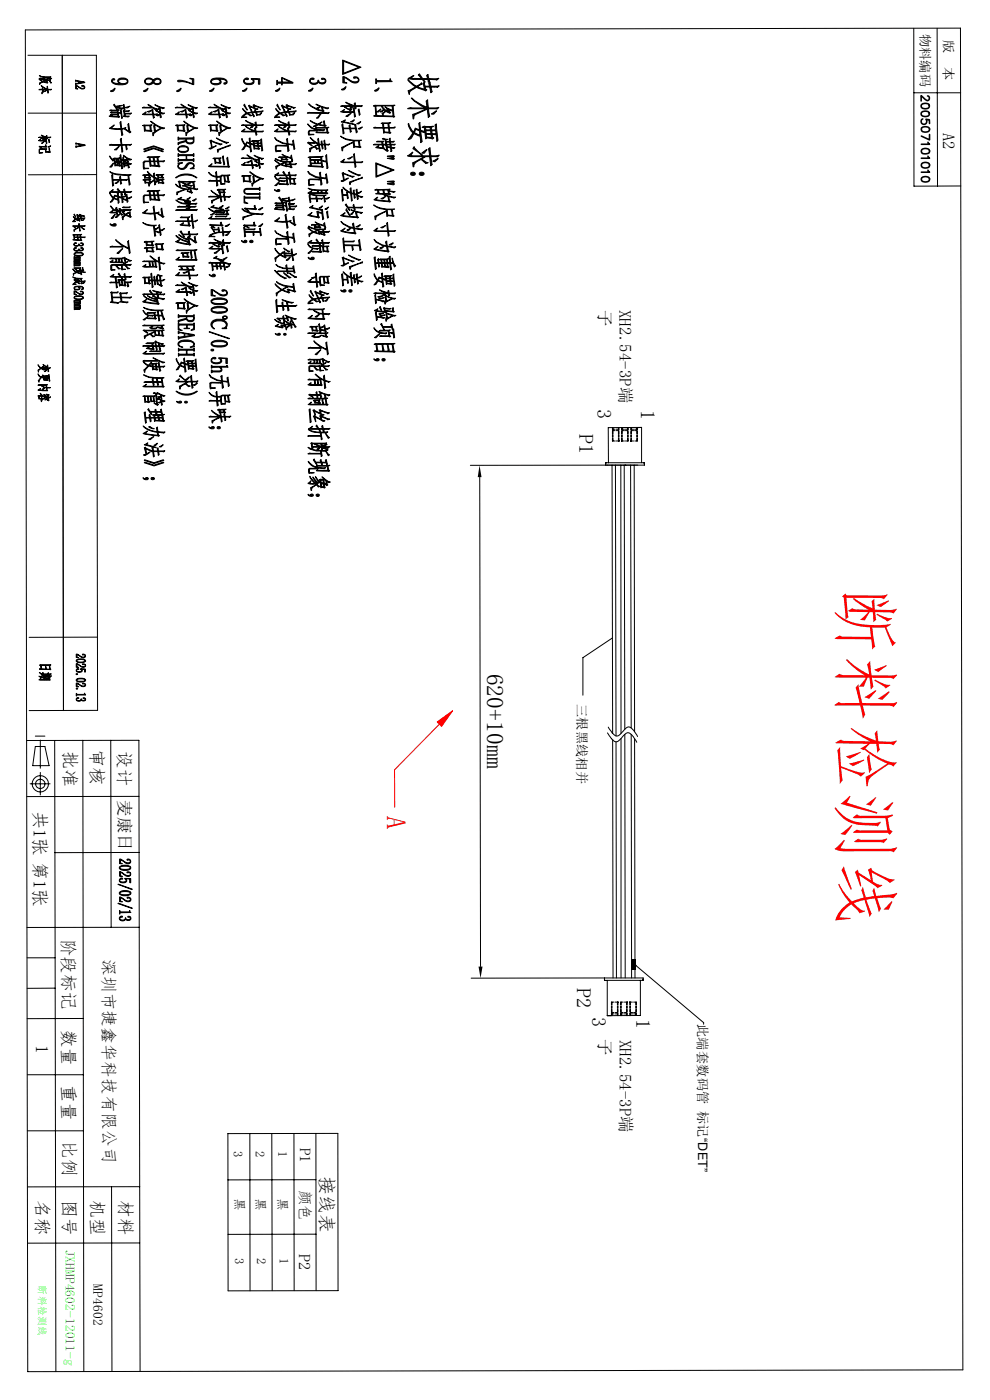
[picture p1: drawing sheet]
<svg xmlns="http://www.w3.org/2000/svg" width="210mm" height="297mm" viewBox="0 0 210 297" stroke-linecap="round" stroke-linejoin="round" font-family="sans-serif">
<defs><g id="words">
<text font-size="14.5" fill="#f00" x="178.5" y="124.4" transform="rotate(90 178.5 124.4)">断料检测线</text>
<text font-size="5.8" fill="#f00" x="82.1" y="173.2" transform="rotate(90 82.1 173.2)">A</text>
<text font-size="5" x="103.3" y="142.9" transform="rotate(90 103.3 142.9)">620+10mm</text>
<g font-size="4.3">
<text x="122.9" y="92.1" transform="rotate(90 122.9 92.1)">P1</text>
<text x="122.5" y="209.7" transform="rotate(90 122.5 209.7)">P2</text>
</g>
<g font-size="4.2">
<text x="126.7" y="86.7" transform="rotate(90 126.7 86.7)">3</text>
<text x="135.9" y="87" transform="rotate(90 135.9 87)">1</text>
<text x="125.6" y="215.8" transform="rotate(90 125.6 215.8)">3</text>
<text x="135" y="216.1" transform="rotate(90 135 216.1)">1</text>
</g>
<text font-size="4" x="67.9" y="249.5" transform="rotate(90 67.9 249.5)">接线表</text>
<g font-size="3.8">
<text x="13.6" y="159.4" transform="rotate(90 13.6 159.4)">批准</text>
<text x="19.3" y="158.9" transform="rotate(90 19.3 158.9)">审核</text>
<text x="25.1" y="159.4" transform="rotate(90 25.1 159.4)">设计</text>
<text x="7.2" y="172" transform="rotate(90 7.2 172)">共1张 第1张</text>
<text x="13.2" y="199.1" transform="rotate(90 13.2 199.1)">阶段标记</text>
<text x="7.7" y="221.6" transform="rotate(90 7.7 221.6)">1</text>
<text x="13.2" y="218.6" transform="rotate(90 13.2 218.6)">数量</text>
<text x="13.2" y="230.3" transform="rotate(90 13.2 230.3)">重量</text>
<text x="13.4" y="242.1" transform="rotate(90 13.4 242.1)">比例</text>
<text x="7.7" y="254.6" transform="rotate(90 7.7 254.6)">名称</text>
<text x="13.4" y="254.6" transform="rotate(90 13.4 254.6)">图号</text>
<text x="19.3" y="254.5" transform="rotate(90 19.3 254.5)">机型</text>
<text x="25.4" y="254.6" transform="rotate(90 25.4 254.6)">材料</text>
</g>
<g font-size="3.6">
<text x="200.1" y="28.1" transform="rotate(90 200.1 28.1)">A2</text>
<text x="131.4" y="65.8" transform="rotate(90 131.4 65.8)">XH2.54-3P端</text>
<text x="21.8" y="203.4" transform="rotate(90 21.8 203.4)">深圳市捷鑫华科技有限公司</text>
<text x="131.5" y="220.6" transform="rotate(90 131.5 220.6)">XH2.54-3P端</text>
</g>
<g font-size="3.5">
<text x="127" y="65.7" transform="rotate(90 127 65.7)">子</text>
<text x="25.2" y="169.8" transform="rotate(90 25.2 169.8)">麦康日</text>
<text x="127" y="220.5" transform="rotate(90 127 220.5)">子</text>
<text x="63.5" y="266" transform="rotate(90 63.5 266)">P2</text>
</g>
<g font-size="3.3">
<text x="63.7" y="243.5" transform="rotate(90 63.7 243.5)">P1</text>
<text x="63.6" y="252.4" transform="rotate(90 63.6 252.4)">颜色</text>
</g>
<text font-size="2.9" fill="#0f0" x="13.9" y="265.1" transform="rotate(90 13.9 265.1)">JXHMP4602-12011-g</text>
<text font-size="2.9" x="19.8" y="272.5" transform="rotate(90 19.8 272.5)">MP4602</text>
<g font-size="2.8">
<text x="195.3" y="7.2" transform="rotate(90 195.3 7.2)">物料编码</text>
<text x="200.2" y="8.6" transform="rotate(90 200.2 8.6)">版</text>
<text x="200.2" y="14.2" transform="rotate(90 200.2 14.2)">本</text>
<text x="122.5" y="149.3" transform="rotate(90 122.5 149.3)">三根黑线相并</text>
<text x="148" y="217.2" transform="rotate(90 148 217.2)">此端套数码管 标记“DET”</text>
</g>
<g font-size="2.7">
<text x="49.6" y="244.2" transform="rotate(90 49.6 244.2)">3</text>
<text x="54.3" y="244.3" transform="rotate(90 54.3 244.3)">2</text>
<text x="59.1" y="244.2" transform="rotate(90 59.1 244.2)">1</text>
<text x="49.9" y="254.2" transform="rotate(90 49.9 254.2)">黑</text>
<text x="54.4" y="254.2" transform="rotate(90 54.4 254.2)">黑</text>
<text x="59" y="254.2" transform="rotate(90 59 254.2)">黑</text>
<text x="49.9" y="266.9" transform="rotate(90 49.9 266.9)">3</text>
<text x="54.6" y="266.9" transform="rotate(90 54.6 266.9)">2</text>
<text x="59.3" y="266.8" transform="rotate(90 59.3 266.8)">1</text>
</g>
<text font-size="2.2" fill="#0f0" x="8.3" y="272.7" transform="rotate(90 8.3 272.7)">断料检测线</text>
</g></defs>
<g fill="none" stroke="#000" stroke-width=".21">
<path d="M5.4 6.4l198.4-.4 .5 284.6-198.4 .4zM5.9 11.7h14.5l.3 139h-14.5M13.2 11.7l.3 139M193.8 6l.1 33.5h9.9M193.9 19.7h9.9M198.8 6l.1 33.5M6 24h14.5M20.5 37l-14.5 .1M128.5 98.7v-.5l8.2 .1v.4h-36.9M129.8 98.7l.2 56.9M129.9 93v.6h.6M129.9 90.7v.6"/>
<path d="M129.9 91.5v.5M129.9 92.2v.6M130 91.1h.5M130 91.4h.5M130 90.7v.6M130 91.5v.5M130 92.2v.6M130 93v.6M130.6 98.7l.1 57.4M130.7 91.1h.5M130.7 93.6h.6M130.7 91.4h.5"/>
<path d="M131.2 90.7v.6M131.2 91.5v.5M131.2 92.2v.6M131.2 93v.6M131.3 93.6h.1M131.3 90.7v.6M131.3 91.5v.5M131.3 92.2v.6M131.3 93v.6M131.7 98.7v56.9M131.9 93.6h.1M131.9 90.7v.6"/>
<path d="M131.9 91.5v.5M131.9 92.2v.6M131.9 93v.6M131.9 93.6h.6M132 91.1h.5M132 90.7v.6M132 91.5v.5M132 92.2v.6M132 93v.6M132 91.4h.5M132.4 98.7l.1 56M132.7 91.1h.4"/>
<path d="M132.7 91.4h.4M132.7 98.7h.1M133.1 90.7v.6M133.1 91.5v.5M133.1 92.2v.6M133.1 93v.6M133.3 90.7v.6M133.3 91.5v.5M133.3 92.2v.6M133.3 93v.6h-.6M133.8 98.7l.1 55.7M133.8 93.6h.1"/>
<path d="M133.8 93.6h.6M133.8 90.7v.6M133.8 91.5v.5M133.8 92.2v.6M133.8 93v.6M133.9 91.1h.5M133.9 91.4h.5M133.9 90.7v.6M133.9 91.5v.5M133.9 92.2v.6M133.9 93v.6M134.5 98.7l.1 56.5"/>
<path d="M134.6 91.1h.5M134.6 91.4h.5M135.1 90.7v.6M135.1 91.5v.5M135.1 92.2v.6M135.1 93v.6M135.2 93v.6h-.5M135.2 90.7v.6M135.2 91.5v.5M135.2 92.2v.6M136.1 90.7h-7.1l.1 7.5M136.1 90.7v7.5"/>
<path d="M136.1 90.7h-.8M101.8 101.2l.1 103.9M20.7 135.2h-14.5M129.9 135.3l-6.2 4.2v8M5.7 157.1h23.8l.1 94.7M7.5 158.4h2l.9 4h-3.5zM7.5 156.2h2M8.6 157v6M11.6 157.1l.3 133.9M17.6 157.1l.2 133.9M23.5 157.1l.1 39.6M128.9 155.5a3.3 3.3 0 0 0 1.8 1.9 5 5 0 0 0 1.9-1.7 .99 .99 0 0 1 1.6 .5l.9 1.3"/>
<path d="M129 154.3a3.5 3.5 0 0 0 1.9 1.9 4.5 4.5 0 0 0 1.9-1.8l.2-.1a1.43 1.43 0 0 1 1.7 1.1l.6 .9M130 157v50.5M130.7 157.4l.1 50.1M131.7 156.7v50.8M132.5 155.8l.1 51.7M133.9 155.8l.1 51.7M134.6 156.7l.1 50.8M6.4 166.3h4.2M8.6 163.9v4.8M29.5 169h-23.8M29.5 180.8l-17.9 .1M29.5 196.7l-23.8 .1"/>
<path d="M5.8 203.2h5.9M11.7 209.6l-5.9 .1M17.7 216.1h-11.9M128.2 207.5h-28.3M128.2 207.5l.1 .5h8.1M128.2 207.5h8.2v.4M128.8 208v7.5M128.8 215.5h.8M129.7 213.4v.5M129.7 214.2v.5M129.7 214.9v.6M129.8 215.1h.5"/>
<path d="M129.8 214.8h.5M129.8 212.6v.5M129.8 213.4v.5M129.8 214.2v.5M129.8 214.9v.6M130.3 212.6h-.6v.5M130.5 215.1h.5M130.5 212.6h.6M130.5 214.8h.5M131 212.6v.5M131 213.4v.5M131 214.2v.5"/>
<path d="M131 214.9v.6M131.1 212.6h.1M131.1 212.6v.5M131.1 213.4v.5M131.1 214.2v.5M131.1 214.9v.6M131.7 213.4v.5M131.7 214.2v.5M131.7 214.9v.6M131.8 215.1h.4M131.8 212.6v.5M131.8 213.4v.5"/>
<path d="M131.8 214.2v.5M131.8 214.9v.6M131.8 214.8h.4M132.2 212.6h-.5v.5M132.5 215.1h.4M132.5 212.6h.6M132.5 214.8h.4M132.9 212.6v.5M132.9 213.4v.5M132.9 214.2v.4M132.9 214.9v.6M133.1 212.6h.1"/>
<path d="M133.1 212.6v.5M133.1 213.4v.5M133.1 214.2v.4M133.1 214.9v.6M133.6 212.6h.1M133.6 212.6h.6M133.6 212.6v.5M133.6 213.4v.5M133.6 214.2v.4M133.6 214.9v.6M133.7 215.1h.5M133.7 214.8h.5"/>
<path d="M133.7 212.6v.5M133.7 213.4v.5M133.7 214.2v.4M133.7 214.9v.6M134.4 215.1h.5M134.4 212.6h.6v.5M134.4 214.8h.5M134.9 212.6v.5M134.9 213.4v.5M134.9 214.2v.4M134.9 214.9v.5M134.9 204.9l14.4 12.1v.3"/>
<path d="M135 213.4v.5M135 214.2v.4M135 214.9v.5M135.8 208v7.4l-7 .1M136.4 207.9v.1M136.4 207.9h.1M5.8 228h11.9M5.8 239.9h11.9M23.7 251.8v39.2M29.6 251.8h-23.8M29.6 251.8l.1 39.2M48.3 240.5h23.4v33.3l-23.3 .1z"/>
<path d="M53 240.5v33.4M57.7 240.5v33.3M62.4 240.5v33.3M67 240.5l.1 33.3M67 250.3h-18.7M29.6 263.7h-23.8M67.1 261.8l-18.7 .1"/>
<circle cx="8.6" cy="166.3" r="1.73"/>
<circle cx="8.6" cy="166.3" r="1"/>
</g>
<g fill="#000" stroke="#000" stroke-width=".21">
<path d="M8.3 16l1.3 .3h1.2l-.2 .1h-.6v.2h.9l-.1 .2-.7-.1-.1 .2-.1-.5h-.4l.1 .3-.1 .1-.9-.1 1 .3 1.1-.1-.2 .2 .4 .4-.1 .1-.3-.5h-.5l.2 .4-.2 .2a1.12 1.12 0 0 0-1.4-.1l-.2 .3v-.3l.7-.2-.8-.6a1.01 1.01 0 0 0 1.4 .3l-1.4-.4 .3-.1h.8v-.2zM9.2 17.3l.7 .2v-.4l-.2-.1v.1zM8.8 18.1l1.2 .8-.1-.5 .2-.1 .1 .7 .7-.1-.1 .2-.6-.1 .1 .6-.1 .2-.1-.7-1.1 .5-.1 .3v-.3l1.2-.6h-1v.4l-.1-.4h-.7h.7l-.1-.3 .2-.1v.4h.8a1.66 1.66 0 0 1-1.1-.9z"/>
<path d="M16 17l1.9 .4 .1 .1-2 .4v-.3l.2 .1 .6-.1v-.3h-.8zM16.8 17.3v.3l.9-.2zM16 18.1l1.3 .6a.34 .34 0 0 0 .4 0 .34 .34 0 0 0 .1-.4h-.4a.38 .38 0 0 1 .5 0 .38 .38 0 0 1 0 .5 .38 .38 0 0 1-.5 .1l-1.2-.7v.5l.3 .2-.5-.1z"/>
<path d="M23.5 19.3l.8-.6a.6 .6 0 0 1-.2 .6 .6 .6 0 0 1-.6 0zM23.3 23.4l.3-.1h1.7l-.3 .2 .1 .3 .6 .2-.2-.6 .2-.2 .3 1.8-.2 .1-.1-1-.6-.2 .1 .8 .2 .1-.2 .1-1.9-.2-.1-.1 .5-.3h-.3l.3-.1h1.3l-.1-.3h-1.5l.3-.2 1.2 .1v-.3zM26.1 23.6l.2-.2 .1 .1h1l-.2 .2h-.8l.1 .3h1.4l-.3 .3-1.1-.1 .1 .4h.8l-.3 .2-.7-.1-.2-.1h.2zM23.7 24.3l-.2 .3 1.5 .1v-.4zM24.3 22.1a1.41 1.41 0 0 0 1.5 .8h.4l-.3 .3-1.2-.3 .1 .4-.7-1zM26.1 22.3l.2-.2 .2 1.1-.2 .1zM24.7 22.5l1.2-.1-.9 .2zM26.6 22.8l1-.2-.6 .3zM23.2 27.2l1-.7-.6 .7 2.1 .1-.3-1.3 .3-.2 .1 1.5 .9-.2-.3 .2 .9 .6-.2-1.5 .2-.2 .3 1.7 .2 .1-.3 .2-1.2-.9-.4 .1 .2 1.2-.3 .1-.1-1.3-.8 .1zM23.2 30.8l.4-.2h2.1l-.2-1.1 .2-.2 .2 1.4 2-.1-.3 .3-.8-.1 .2 .8-.2 .2-.1-1h-.8l.2 1.3-.2 .2-.2-1.6-.2 .2zM24.3 31.8l1-.8-.6 .8zM24 33.7l1.4-.3-.2 .3 .1 .6h.3l-.2-1.2 .2-.3 .1 1.1h.4l-.1-.4 .2-.2v.6h.5l.2-.2v-.1l-.6-.4-.1-.3 .7 .5 1 .4-.4 .2-.4-.3 .2 .5-.2 .2-.1-.6-.2 .2h-.5l.1 .6h.5l-.2 .3-.3-.1 .1 .5-.2 .2-.1-.7-.3-.1 .1 .9-.2 .2-.1-1.4h-.3v.6l.2 .1-.2 .2-.1-.1h-.9l-.2-1.5zM26.5 34.2l1.4 .6-.3 .1-.4-.2 .3 .8-.3 .1-.1-.6-.2 .2-.3-.1 .5-.2v-.3zM24.5 34.4v.6l.8 .1-.1-.7h-.3l.1 .3-.2 .2v-.5zM24.4 33.7v.6h.3v-.4l.1-.2 .1 .6h.2v-.6zM25.8 34l.1 .6h.3l-.1-.6zM23.2 33.1l1 .9-.3 .2zM24 34.6l-.3 .8h-.4zM23.7 37.2l.2-.2 .1 1.1h1.4v-.6l.2-.1 .1 .7h1.4l-.3 .2-1.1-.1 .1 .7-.2 .2-.1-.9h-1.5l.1 1.1-.2 .2zM23.3 36.4a10.9 10.9 0 0 0 4.5 .6l-.5 .2 .3 1.9-.2 .2-.3-2.1-1.7-.1a3.8 3.8 0 0 1-2.1-.7zM24.4 38.9l.8-.4-.5 .4zM23.3 40.7l.7-.5-.3 .4 1.7 .1-.6-.5 .2-.2 .6 .7h.7l-.1-.4 .2-.2 .1 .6 1.4-.1-.3 .3-1-.1 .1 .3-.2 .2-.1-.5h-.7l.3 .4h-.1a.84 .84 0 0 0 .1 .9 .84 .84 0 0 0 .9 .2l-.1-.7-.6 .3-.2-.2 .8-.1-.1-.2 .2-.2 .2 .8a.68 .68 0 0 1-.1 .9l-.1-.5-.3 .1-.6-.3 .1 .7-.2 .1-.1-1.1-.3 .1-.4-.2 .2 1.1-.2 .2v-.6l-.9-.4-.5 .7-.3 .1 .6-.9-.8-1.1 .9 1 .2-.5 .7 .2-.2-.6 .3-.1a.68 .68 0 0 0 .3 .8l.4 .1-.1-.5 .1-.2-.3-.3zM24.4 41.6l-.2 .4 .8 .3v-.5zM27.1 42l.8-.2-.5 .4zM23.3 45.1l.6-.5-.2 .4h1l-.2-.8 .3-.2v.3l.6 .7-.2-.7 .3-.1 .5 .5 .5 .2-.3 .1-.7-.5 .1 .7 .5 .3-.4 .1-.9-1.1 .2 1.2 .4-.2a.86 .86 0 0 1-.9 .6l.3-.3-.1-.7-.1 .1zM25.9 44.9l.8 .6 .5-.5 .1 .3-.5 .3 .7 .2-.1-.7 .2-.2 .1 1 .2 .1-.3 .1-.9-.5-.2 .2a.74 .74 0 0 0-.4 .8l-.2-.6 .6-.4zM25.8 44.6l.4-.2h1.7l-.3 .3zM26 44l.3-.1h1.3l-.2 .2zM23.4 43.7l1.1 .9-.3 .1zM24.4 45.5l-.4 .8h-.4zM23.3 47.5l.7 .3a.27 .27 0 0 1 .3-.4 .27 .27 0 0 1 .3 .2 .27 .27 0 0 1-.2 .4 1.06 1.06 0 0 1-1.1-.5zM24.5 50.9l1.6 1.1 1.2 .6-.2-1.3 .2-.2 .3 2.5-.2 .2-.1-1.2-.3 .1a1.38 1.38 0 0 0-1.3-.3h-2.4l.5-.2 2.4 .1zM24.8 53.7l1.2-1-.9 1.1zM23.3 54.9l.4-.2h2.4l-.2 .2 .1 .6 .2 .2-.3 .1-2.5-.2 .5-.4-.2 .3 2.1 .1-.1-.7h-.4l.1 .5-.2 .1-.1-.6h-.4l.1 .5-.2 .1-.1-.6zM23.5 56.3l.2-.2h2.1l-.3 .2h-.9l.9 .7-.4 .1-.1-.2a.83 .83 0 0 0-1.3-.6v.8l.7 .2-.8 .1zM25.8 56.3l2-.3-.2 .3h-1l.5 .5 .4 .1-.4 .1a.94 .94 0 0 0-1.1-.7v.8h.6l-.8 .1zM26.2 54.7l.3-.1 .3 .3 1.1 .4-.4 .2-1-.7 .2 .9 .5-.2-.7 .5-.3-.1 .3-.1zM23.3 59.9h1.3l-.2-.8 .2-.3 .2 1.1h.4v-.5h-.2l.2-.1h1.5l-.2 .1v.4l1.4-.1-.3 .3-.5-.1 .2 .8-.2 .2-.1-1h-.5l.3 .7-.3 .1-1-.2-.1 .2-.1-.7h-.5l.1 .9-.2 .2-.1-1.1zM23.4 58.7l.7-.5-.3 .4 1.7 .1-.4-.5 .1-.2 .5 .7h.7l-.1-.5 .2-.2 .1 .7 1.3-.1-.3 .3-1-.1 .2 .4-.3 .1v-.5h-.8l.3 .4-.4-.4zM25.4 59.4l.1 1 1 .1-.2-1.1h-.4l.2 .8-.2 .2-.2-1zM23.5 62.1l.2-.2v.1l1.4-.1-.3 .3-1.1-.1 .1 .9h1.8l-.2-.8 .2-.1 .1 .1 1.4-.1-.3 .3-1.1-.1v.7h2.2l-.3 .3-1.8-.1 .1 .8 1.3 .1-.3 .2-1.5-.2 .3-.1-.1-.8h-1.7v.9h1.4l-.3 .3-1.4-.2-.2-.1h.3l-.1-2z"/>
<path d="M25.3 17a.63 .63 0 0 0 .2 .7 .63 .63 0 0 0 .7 0h.4a.42 .42 0 0 0 .4-.4 .42 .42 0 0 0-.4-.5h-.8zM23.8 16.8l.2-.1 .3 .1v.2h-.5l.2 .5 1.5 .2a.56 .56 0 0 1-.5-.4 .56 .56 0 0 1 .4-.7h.3a1 1 0 0 1 1.4 .8 1.78 1.78 0 0 1-1.9 .6 1.2 1.2 0 0 1-1.5-.9z"/>
<path d="M30.9 17a.68 .68 0 0 0 .4 .8 .68 .68 0 0 0 .8-.3l.3-.4a1.2 1.2 0 0 0-1.5-.1zM30.8 16.8a1.14 1.14 0 0 1 1.7 .2 .89 .89 0 0 1 1-.4 .89 .89 0 0 1 .7 .8 .97 .97 0 0 1-1.7 .1 1.01 1.01 0 0 1-1 .5 1.01 1.01 0 0 1-.8-.7zM32.9 17.1l-.3 .3a.81 .81 0 0 0 1.4-.1 .64 .64 0 0 0-.5-.5 .64 .64 0 0 0-.6 .3zM30.4 19.3l1-.5-.5 .6zM30.2 24.3l.8-.6-.4 .5h1.8l-.2-.9 .2-.1 .2 1h.8l-.3 .2-.5-.1 .2 .6-.3 .2-.1-.8zM30.2 22.9l.4-.2 1.6 .1-.8-.7 1.9 1-.4 .1-.4-.3zM33 23.4l.8 .4 1.1 .2-.4 .2-.5-.2 .2 .8-.2 .2-.1-.7-.4 .3-.3-.1 .7-.3-.1-.3zM32.9 22.2l.8 .4 1.2 .3-.4 .2-.5-.3 .1 .8-.2 .1-.1-.6-.4 .3-.3-.2 .7-.2-.1-.3zM31.3 23.7l.8-.2-.5 .3zM30.2 26.6l2-.1-.2 .2 .1 1 .2 .1-.3 .1h-1.4v-1.2zM30.7 26.7l.1 .9 1.1 .1-.1-1zM31.9 25.7h.1a6.1 6.1 0 0 0 2.9 1.5l-.4 .1-.1-.1a3.4 3.4 0 0 0-1.8 1.4v.2h-.2v-.6l1.8-1zM32.6 26.7l.3-.2 .1 1.1-.3 .2zM30.5 32.1l2.1-.7 2 .7v.1l-2-.7-2 .7zM30.5 31.6l2.1-.7 2.1 .8-.1 .1-2-.7-2 .6zM31.2 33.4l2.7-.2-.4 .2 .1 .8 1.3-.1-.3 .3-.9-.1v.8l.3 .2-.3 .1-.1-.1h-1.8l-.1-1h-.9l-.2 .2v1.1l.9 .2-1 .1-.1-1.4 .2-.3h1.1l-.1-.8zM31.9 34.3l.1 .8 1.6 .1-.2-.9h-.6l.1 .6-.2 .2-.1-.8zM31.8 33.4l.1 .8h.7l-.1-.6 .2-.2 .1 .8h.6l-.1-.8zM30.3 37.2l1.4-.2-.4-.6 1.3 1.1v-.6l.2-.2v.9l.8 .2-.4 .2-.3-.2v.8l.5-.2-.2 .3h-.3l.1 .4-.2 .1-.1-.9-.7 .5-.4 .7-.1-.5 .2-.1-.8-.1-.1 .1-.2-.7h-.3l1.7-.1-.2 .1 .1 .5 .8-.6a1.07 1.07 0 0 0-1-.9l.3 .5-.2 .2-1.1-.1-.1-.6zM33.3 38.2l1.5-.2-.3 .2 .1 .5 .2 .1-.3 .2v-.1h-.9l-.1-.7zM33.1 37.2l.3-.2h1.3l-.2 .2v.4l.2 .1-.2 .1h-1l-.1-.6zM30.8 38.2l.1 .5h.8l-.1-.5zM33.7 38.2l.1 .5h.7l-.2-.5zM30.8 37.2l.1 .4 .7 .1-.1-.5zM33.6 37.2l.1 .4h.6l-.1-.4zM31.2 40.6l.4-.2h2.3l-.4 .2 .1 .8 1.3-.1-.3 .3-.9-.1 .1 .8 .2 .1-.3 .2-1.6-.2-.3 .1-.1-1h-.9l-.2 .2v1.1l.9 .1-1 .2-.1-1.5 .2-.2h1.1v-.8zM32 41.5v.7l1.6 .1-.2-.8h-.5l.1 .6-.3 .1-.1-.7zM31.8 40.6l.1 .8h.7a.49 .49 0 0 1 .1-.8l.1 .8h.6l-.1-.8zM30.2 45.2l1-.8-.6 .7 2.1 .1-.2-1.3 .2-.2 .2 1.5 .8-.2-.3 .2 1 .6-.3-1.4 .2-.2 .3 1.6 .2 .1-.3 .2-1.2-.8h-.3l.1 1.2-.2 .2-.2-1.4-.8 .1zM30.3 47.2a4.6 4.6 0 0 0 2.8 .6l-.4 .2 .2 1 1 .1-.2-1.3 .2-.1 .3 2.1-.2 .2-.1-.8-.3 .2-.7-.3 .2 .9-.3 .1-.2-2.2-1.6-.2zM34.1 48.9l.8-.4-.5 .4zM32.9 48.6l.8-.3-.6 .4zM32.9 51.8l1.8-.2-.3 .2 .1 1 .2 .1-.2 .2-1.3-.1-.1-1.1zM30.6 52.7l.3-.2h1.8l-.3 .1 .1 .7h.2l-.2 .2-1.2-.2-.2 .2-.1-.9zM30.6 51.4l.3-.2 1.7-.1-.3 .3 .1 .5 .2 .1-.2 .2-1.2-.1-.1 .1-.2-.8zM33.3 51.9l.1 .9h.9l-.1-.9zM31.2 52.6l.1 .6 1 .1-.1-.7zM31.2 51.4v.5l1.1 .1-.2-.6zM30.3 55.5l.3-.2h2.5l-1.3-1 1.9 1.2-.1-.8 .2-.2a.98 .98 0 0 0 .2 1.1 .98 .98 0 0 0 1 .2l-.3 .2-.8-.2 .2 1.3-.3 .2-.1-1.6-.1-.1-.5-.1v1l.2 .1-.2 .2-.1-.2-2.3 .1-.4-.1 .6-.5-.3 .4h2.4l-.1-1h-.5l.2 .8-.3 .1-.1-.9h-.4l.1 .8-.2 .2-.1-1zM32 58.1l.2-.1 .1 1.4h.4l-.1-.6 .2-.2 .1 .8h.4l-.2-.7 .3-.2v.9h.5l-.1-.9-.5-.1 .3-.1 .8 .2h-.4l.2 2 .3 .1-.3 .2-.6-.4 .5 .1-.1-1.1-.2 .2h-.3l.1 .6-.2 .2-.1-.8h-.4l.1 .7-.1 .2-.2-.9h-.4l.2 1.2-.2 .2-.1-1.4-.5-.1 .4-.1zM30.3 58.9l1.6-.1-.3 .1 .1 1.1 .2 .1-.2 .2-.2-.1h-.8l-.1-1.3zM30.8 58.9l.1 1.1h.6v-1.1zM34.2 59.5l.8-.2-.5 .3zM30.4 62.7a4.4 4.4 0 0 0 2.9 1.1l-.1-.3-.2 .1-.4-.1-1.4-.8 1.4 .6 .6 .1-.1-.2h.2l-.9-.4 2.5 .6-.4 .2-1.1-.4 .2 1.1 .2 .1-.2 .2-3.3-.6 .8-.5-.4 .5 2.7 .3-.1-.4-.2 .1a4.9 4.9 0 0 1-2.7-1.3zM30.3 62.4l.4-.1 1.6 .1-.6-.6 .2-.2 .5 .8h.9l-.1-.3 .1-.1-.8-.4 1.8 .4-.3 .2-.6-.2 .1 .4h1.5l-.3 .2-1.2-.1 .2 .3-.3 .2-.1-.5h-.8l.3 .3-.2 .1-.2-.4zM30.5 65.2a8.3 8.3 0 0 0 4.1 .5l-.3 .2 .6 1.8-.2 .2-.3-1-.2 .2-.5-.1 .2 .9-.2 .2-.2-1.1h-.6l.1 .5 .2 .1-.2 .1-1.7-.1 .3-.2 1.2 .1-.1-1.1h-1.5l.3-.1h1.5l-.1 .1v.4h.6l-.1-.8 .1-.1-2.2-.2zM33.6 65.9l.1 1h.6l-.1-.9zM30.3 65.9a2.04 2.04 0 0 0 2.3 1l-.3 .2a2.38 2.38 0 0 1-2-1.2zM30.4 67.8l1.1-.7-.8 .8zM30.4 70.1l.2-.1 4.2 .1-.3 .1 .1 .9 .2 .1-.2 .2-.2-.2h-1.5l-.1-.8-.9 .5 .9 .4-.5 .1a.72 .72 0 0 0-1.2-.2l-.5 .6v-.6l2.2-.8v-.2h-2l.5 .5zM30.3 69.1l.3-.2 4.2 .1-.4 .1 .3 .6-.2 .1-1.1-.3-.4 .3h-.8l-.5-.3 .7-.3-.3 .3 .3 .1h.7l.3-.2 .9 .2-.1-.5zM32.9 70.2l.2 .8 1.3 .1-.1-.9h-.6l.2 .6-.2 .2-.2-.8zM30.3 73.4l.3-.1 1.7 .1-.1-.5h-1.3l.4-.2h1.3l-.2 .2 .1 .5h.5l-.1-.9 .2-.2 .1 1.1h.5l-.1-.4 .2-.1-.6-.4 1.5 .4-.3 .3-.6-.3 .1 .5 1.1-.1-.3 .3-.8-.1 .2 .5-.2 .2-.2-.7h-.5l.2 .7-.2 .1-.2-.8h-.5l.2 .5-.1 .2-1.6-.3 .6-.3-.2 .3 1 .1-.1-.5zM30.3 75l.8-.5-.4 .5 4.2-.1-.3 .3-3.8-.1zM31.7 74.5l.4-.1h2.1l-.4 .2zM30.4 76.8l1.1 .7 .6-.7v.2l-.5 .5 .5 .1h.2l-.1-.5 1.2-.1-.3 .2 .1 .5h.5l-.1-.7 .1-.1 .2 .8h1.1l-.4 .2-.1-.1-.6 .1 .2 .7-.2 .2-.2-.9h-.5l.1 .4 .2 .1-.2 .1-.7-.1-.2 .1-.1-.7-.8-.2-.1 .3a1.17 1.17 0 0 0-.7 1.1l-.2-.6 .9-.8zM30.3 76.6l.4-.1h2.7l-.9-.6 2.4 1-.4 .1-.8-.4zM32.5 77.8l.1 .4 .5 .1v-.4zM32.4 77.3l.1 .4h.5l-.1-.5zM30.4 79.5a10.1 10.1 0 0 0 4.4 .6l-.4 .2 .2 1.6 .2 .1-.2 .2-4.2-.2h-.1l.7-.5-.2 .4 3.7 .1-.2-.9h-.8l.2 .5-.3 .1-.1-.6h-.7l.1 .6-.2 .1-.1-.7h-1.9l.4-.2 1.5 .1-.1-.5 .2-.2 .1 .7h.7l-.1-.5 .2-.1 .1 .6h.8l-.1-.7-2.5-.2zM30.3 84.1l.3-.2h2.3l-.3 .2 .2 1 .1 .1-.2 .1-.1-.1-.6 .1-.1-1.2h-.4l.1 1.1 .1 .1-.2 .1-.6-.1-.2 .1-.1-1.3zM32.5 83.4l.3-.1 .7 .2-.3 .1 .1 1 .6-.1-.4 .3-.2-.2 .1 1.1 .2 .1-.2 .2-.7-.4 .5 .1-.2-2.1zM30.8 84.1l.1 1 .5 .1-.1-1.1zM33.3 83.3l1.7 .6-.3 .2-.5-.2 .2 .8-.2 .1-.1-.7-.4 .3-.3-.2 .7-.1-.1-.3zM32 84.1l.1 .9 .5 .1-.1-1zM33.7 84.7l1.3 .4-.3 .2-.4-.3 .2 .9-.3 .1v-.7l-.4 .2-.2-.1 .6-.2v-.2zM30.6 87.5l.2-.1 .1 1.2h.8l-.1-.5 .2-.2 .1 .7h.8l-.1-.5h-.2l.3-.2h2.1l-.3 .2 .2 1.1 .2 .1-.2 .2-1.7-.2-.2 .1-.1-.7h-.7l.1 .6-.2 .2-.2-.8h-.8l.2 .9-.2 .2zM31.5 86.7l.4 .6h1.1l-.1-.3 .2-.2 .1 .5h.9l-.1-.4 .2-.1 .3 1-.3 .1v-.4h-1l.1 .2-.2 .2-.1-.4-1.1-.1 .4 .5-.2 .1-.8-1.1zM32.8 88.1l.1 .5h.7l-.2-.3 .3-.2v.5h.7l-.1-.5zM33.7 88.7l.2 .3-.2 .2h.8l-.1-.5zM32.9 88.7l.1 .5h.7l-.1-.5zM30.4 90.4l1.3 .8 1.6 .4-.1-.8 .2-.2 .1 1 1.5 .1-.3 .2-1.2-.2 .1 .6 .2 .1-.2 .2-3.2-.7 .8-.5-.4 .5 2.6 .4v-.6l-1.3-.3a3.1 3.1 0 0 1-1.7-1zM31.5 93.2l1.1-.6-.7 .7zM31.5 90.6l.3-.1 .9 .4h-.4zM30.6 94.4l.7-.5-.2 .4 2 .6-.6-.1 .1 .9h.8l-.1-.5 .2-.2 .1 .7 1.4-.1-.3 .3-1-.1a.55 .55 0 0 1-.1 .8l-.2-.8h-.8l.2 1-.2 .1-.2-1.2-.3 .1-1.2-.6 .2 1.1 .7-.4-1 .7-.4-.1 .6-.2-.4-1.3 .3-.1 .1 .2 1.4 .5-.2-.6 .1-.2zM32.6 94.5l.8-.4-.4 .4zM33.8 94.8l.8-.4-.4 .4zM30.7 97.5l2 .7 1.9-.7 .2 .2-2.1 .6-2.1-.6zM30.7 98l2 .7 1.9-.7 .2 .2-2.1 .6-2.1-.6zM30.3 101.4h.1a.31 .31 0 0 0 .4 .2 .31 .31 0 0 0 .2-.3 .25 .25 0 0 1 .4 .1 .25 .25 0 0 1-.2 .4l-.6-.1zM32.1 101.4l.1-.1a.32 .32 0 0 1 .5 0 .32 .32 0 0 1 0 .4 .32 .32 0 0 1-.5 0l-.2-.1z"/>
<path d="M37.7 17.1h1l2.1 .7v-1l-.5-.1h.8v1.2h-.1a4.7 4.7 0 0 0-3-.5zM37.5 19.3l.9-.5-.3 .5-.5 .1zM37.2 24.2l.8-.5-.3 .5h1.7l-.2-.9 .2-.1 .2 1h.8l-.3 .2-.5-.1 .2 .5-.3 .3-.1-.8zM37.2 22.9l.4-.2 1.6 .1-.8-.7 1.2 .7 .7 .3-.4 .1-.4-.3zM40 23.5l1.9 .5-.4 .2-.4-.2 .1 .8-.2 .2-.1-.7-.4 .3-.3-.1 .7-.3v-.3zM39.9 22.2l1.2 .5 .8 .2-.4 .2-.5-.3 .1 .7-.2 .2-.1-.6-.4 .3-.3-.2 .7-.2v-.3zM38.3 23.7l.9-.3-.5 .4zM37.3 26.6l1.9-.1-.2 .1 .1 1.1 .2 .1-.2 .1-1.3-.2-.2 .2v-1.2zM37.8 26.7v.9l1.1 .1-.1-1.1zM38.9 25.7h.2a5.7 5.7 0 0 0 2.9 1.5 3.6 3.6 0 0 0-2.2 1l-.3 .6-.1-.7 1.8-1-.7-.3zM39.6 26.7l.2-.2 .2 1.1-.2 .1zM37.8 29.1l.2 .2h3l.1-.3v.8a.9 .9 0 0 1-.7 .8 .9 .9 0 0 1-.9-.5v-.1l-1.5 .4-.2 .3v-.4l1.7-.5v-.3h-1.6l-.1 .2zM39.6 29.5a.72 .72 0 0 0 .7 .9 .72 .72 0 0 0 .7-.9zM37.9 31.2a1.47 1.47 0 0 1 2.1 .3 1.22 1.22 0 0 1-.9 .9 1.22 1.22 0 0 1-1.2-.4 .56 .56 0 0 1 0-.8zM38 31.4l-.2 .1a.86 .86 0 0 0 1.3 .6h.4a.45 .45 0 0 0 .4-.5 .45 .45 0 0 0-.4-.4h-1.3zM37.8 32.6l.2 .2h2.9l.2-.2v.6l-.1-.2h-1.4v.8h1.4l.1-.1v.5l-.1-.1h-3.1l-.1 .1v-.5l.2 .2 1.5-.1v-.8h-1.6l-.1 .2zM37.7 34.6h1a.68 .68 0 0 0-.7 .2 .68 .68 0 0 0 0 .8 .97 .97 0 0 0 1.5-.6 .85 .85 0 0 1 1.1-.5 .85 .85 0 0 1 .5 1v.2l.1 .1h-.9a.6 .6 0 0 0 .6-.3 .6 .6 0 0 0 0-.7 .87 .87 0 0 0-1.3 .7 1.01 1.01 0 0 1-1.1 .5 1.01 1.01 0 0 1-.8-.8l.1-.4zM37.3 37.7a3.7 3.7 0 0 1 4.5 0l-.1 .1a4 4 0 0 0-4.4 0zM37.8 38.5l.3-.1 3.3 .1-.3 .1 .2 1.1-.2 .1-.2-1.1-2.8-.1 .3 .9-.3 .1zM37.2 39.1a3.9 3.9 0 0 0 2.9 1l-.3 .2-.4-.1-1.6 .6-.3 .5v-.6l1.7-.5-1.7-.7zM39.3 39.6l2.7 .5-.3 .2-1.2-.3 .1 .7 .3 .1-.3 .2-.9-.4 .7 .1-.1-.8zM38.5 38.7v-.1a1.7 1.7 0 0 0 2 .2l-.7 .4 1 .2-.3 .1h-.2a1.27 1.27 0 0 0-1.2 0h-.4l.8-.3zM37.3 44.6l.3-.2h4.3l-.3 .3zM37.3 42.5v-.1a3.8 3.8 0 0 0 2.6 .8l1.9-.1-.3 .3-1.4-.1a3.8 3.8 0 0 1-2.8-.8zM37.7 43.9l.4-.2 3.5 .1-.3 .2zM37.7 42.2l.9-.3-.4 .3 2.3 .6zM39.1 42.8l.4-.1 .9 .3a1.36 1.36 0 0 1-1.3-.2zM40.8 42.5l.9-.3-.6 .5zM39.6 42.2l.8-.3-.4 .4zM39.5 44.3l.8-.2-.5 .3zM39.5 43.6l.8-.1-.6 .2zM37.3 47l.3-.2 2.2 .1v-.7l-1.6-.1 .4-.1h1.7l-.3 .2v.7h.7l-.1-1.3 .2-.1 .3 2.8-.2 .2-.2-1.6-.1 .1h-.5l.1 .8h.2l-.2 .2-2-.3 .7-.5-.3 .5 1.4 .1-.1-.8zM41.1 47l.8-.3-.5 .4zM37.3 50l1.4 .8 1.3 .4v-.4l-.3 .1-1.8-1.1 2.1 1-.2-.5 .2-.1 1.4 1.1-.2-1 .2-.1 .3 1.2-.2 .2-1.4-1.1 .2 1.2 .2 .2-.3 .1-2.9-.7 .7-.5-.4 .5 2.5 .5-.1-.5-.2 .1a5.2 5.2 0 0 1-2.5-1.4zM38.2 49.1l.2-.1 .4 .7h1.2l-.1-.5 .3-.1 .1 .6 1.7-.1-.3 .3-1.4-.1 .1 .3-.2 .1-.1-.4h-1.2l.2 .4zM37.3 53.1l.4-.1h4.1l-.4 .2 .3 1.8 .1 .1-.2 .2-4.2-.1-.1-.1 .7-.5-.3 .4 3.8 .1-.3-1.9zM38.4 53.7l1.6-.1-.2 .1 .1 .7 .2 .1-.2 .2-1.1-.1-.1-.8zM38.9 53.8l.1 .6h.8l-.2-.7zM40.4 53.5l.2-.2 .2 1.4-.2 .1zM37.8 56.6l.4-.2h3.1l-.4 .1 .2 .6 .1 .1-.1 .2-3.1-.2 .5-.1-.1-.5zM38.6 56.6l.1 .4-.2 .1h2.4l-.2-.5h-.9l.2 .4-.3 .1-.1-.5zM37.3 58.4l.7-.6-.3 .5 2.3 .1-.1-.9 .2-.2 .2 1.1 1.7-.1-.3 .2h-1.4l.1 .6-.2 .2-.1-.8zM38.8 57.9l1-.2-.7 .3zM37.3 61.9l.8-.5-.4 .5h1.8l-.2-.9 .2-.2 .2 1.1 .8-.1-.3 .3-.5-.1 .1 .6-.2 .1-.1-.7zM37.3 60.6l.4-.2 1.6 .1-.8-.7 1.8 1-.3 .1-.5-.3zM40.1 61.1l1.3 .5 .6 .1-.4 .2-.5-.3 .2 1-.2 .1-.1-.8-.4 .4-.3-.1 .7-.3-.1-.3zM39.9 59.9l2.1 .7-.4 .1-.6-.2 .2 .8-.2 .1-.1-.6-.4 .2h-.3l.7-.3v-.2zM38.4 61.4l.8-.3-.5 .4zM37.3 64.3l2-.2-.2 .2 .1 1.1 .1 .1-.1 .1-1.3-.2-.2 .2-.1-1.3zM37.8 64.3l.1 1 1 .1v-1.1zM39 63.4l.3 .2a6.5 6.5 0 0 0 2.7 1.3l-.4 .1-.2-.1a2.61 2.61 0 0 0-1.8 1.6l-.1-.7 1.8-.9-1.9-1.1zM39.7 64.3l.2-.1 .1 1.1-.2 .1zM37.8 66.8l.2 .2h3l.2-.2v.8a.86 .86 0 0 1-.7 .7 .86 .86 0 0 1-.9-.5l-1.5 .4-.3 .2v-.4l1.7-.5v-.3h-1.4l-.3 .2zM39.6 67.2a.74 .74 0 0 0 .7 .8 .74 .74 0 0 0 .8-.7l-.1-.1zM37.8 68.5l.2 .2h3l.2-.2v1.4l-.7 .1 .6-.4-.1-.6h-1.3l.1 .6 .4 .1h-1.2l.5-.1 .1-.6h-1.6a.72 .72 0 0 0 .7 1.1l-.9-.1zM37.8 70.3l.3 .2 3.1 .5 .1 .2-3.2 .6-.3 .2v-.6l.2 .1 1.1-.1v-.7l-1-.1-.3 .2zM39.2 70.8v.6l1.7-.3zM38 72.5a3.2 3.2 0 0 1 3 0l.2 .4v.7l-.8 .1 .6-.4 .1-.4a3.1 3.1 0 0 0-3.2 0l.2 .4 .7 .3a.71 .71 0 0 1-.8-.2 .71 .71 0 0 1 0-.9zM37.8 73.9l.2 .2h3.1l.1-.2v.6l-.2-.2h-1.3v.8h1.3l.2-.2v.6l-.1-.1h-3l-.3 .2v-.7l.2 .2h1.5v-.8h-1.4l-.3 .2zM37.3 76.2l.2-.1v.4l.7 .9 .2-.6 .7 .2-.2-.9 .3-.2v1.2l.6 .2v-.6h-.3l.3-.2h1.3l-.3 .2 .1 .3h.5v-.7l.2-.1 .2 2.4-.2 .2-.1-1-.6-.1 .1 .4 .2 .1-.2 .2-.8-.2-.2 .2-.1-1.1-.3 .1-.4-.1 .3 1.5-.3 .2v-1l-1-.4-.4 .8-.4 .1 .7-1zM38.5 77l-.2 .5 .8 .3v-.6zM40.1 77.7v.4l.8 .1-.1-.5zM40 77.2v.4h.8l-.1-.4zM39.9 76.7l.1 .3h.7l-.1-.3zM40.9 77.2v.4h.6l-.1-.4zM37.3 80.9l.7-.6-.2 .6h2.8l-.2-1.1 .2-.1 .1 1.2 1.3-.1-.3 .3-.9-.1 .2 1.2-.3 .2-.1-1.4h-.6l-.6 .4 .9 .5-.3 .1a.76 .76 0 0 0-.7-.5 .76 .76 0 0 0-.7 .4l-.5 .6v-.6l1.7-.9zM38.2 79.6l1.3 1.2-1.4-1zM39.4 80.5l.8-.5-.4 .5zM41 81.7l.9-.4-.6 .5zM37.3 83a4.6 4.6 0 0 0 4.6 0 3.6 3.6 0 0 1-4.6 0zM39.2 85.3l.5-.1a.26 .26 0 0 1-.2 .3 .26 .26 0 0 1-.3-.2zM37.4 85.2l.5 .1a.3 .3 0 0 1 .3-.2 .3 .3 0 0 1 .3 .3l-.5 .1z"/>
<path d="M45 17l-.2 .4a1.19 1.19 0 0 0 1.9-.1 1.08 1.08 0 0 0-1.7-.3zM44.9 16.8a3.8 3.8 0 0 1 3 .1l.3 .3a.41 .41 0 0 1-.1 .6 .41 .41 0 0 1-.6-.1v-.1h.5a.48 .48 0 0 0-.5-.7l-1.1-.1a.55 .55 0 0 1 .5 .5 .55 .55 0 0 1-.5 .6 1.1 1.1 0 0 1-1.7-.8zM44.5 19.2l.9-.5v.1a.6 .6 0 0 1-1 .5zM44.2 24.2l.8-.5-.3 .5h1.7l-.2-.9 .2-.2 .2 1.1 .8-.1-.3 .3-.5-.1 .2 .5-.2 .2-.2-.7zM44.2 22.9l.4-.2 1.6 .1-.8-.7 1.9 1-.4 .1-.4-.3zM47 23.4l1.9 .6-.3 .2-.6-.3 .3 .9-.3 .2-.1-.7-.4 .3-.3-.1 .7-.3-.1-.3zM46.9 22.2l2 .7-.4 .2-.5-.3 .1 .7-.2 .2-.1-.6-.4 .2-.3-.1 .7-.2v-.3zM45.3 23.7l.8-.3-.5 .4zM44.2 26.6l.4-.1h1.6l-.2 .1 .1 1 .2 .2-.2 .1-1.3-.2-.1 .2-.1-1.3zM44.7 26.6l.1 1 1.1 .1-.1-1.1zM45.9 25.7h.2a6.1 6.1 0 0 0 2.8 1.4l-.3 .2-.2-.1a2.61 2.61 0 0 0-1.8 1.5h-.2v-.6l1.8-1-.7-.3zM46.6 26.7l.3-.2 .1 1.1-.3 .1zM44.5 29.8l.3-.1 1 .6 1.3 .3-.4 .1-1.9-.8 .2 1.4 .9-.4-1.3 .7-.3-.1 .6-.2zM46.1 31.7l2.8-1-.1 .2-.6 .2a3.3 3.3 0 0 0-1.9 1l-.1 .2zM45.9 29.3l1.3 .6 1.3 .3-.5 .2zM45.2 33.7l.3-.2h1.4l-.2 .2 .1 .8h.1l-.2 .2-.9-.2-.2 .2-.1-1zM44.2 35.3l.8-.6-.4 .5 3.8 .1-.3-1.7 .2-.2 .3 1.9h.1l-.1 .2zM45.7 33.7l.1 .7 .8 .1-.2-.8zM47.4 33.1l.3 1.7-.2 .2-.3-1.7zM46.7 37.4l.4-.3h1.6l-.3 .2 .2 1.2 .1 .1-.1 .1-.8-.1-.1 .1-.2-1.4h-.3l-.3 .2v1.2l.1 .2 .8 .1-.9 .2-.2-.7zM44.2 36.6l.8 .6 .8 .2-.1-.8 .2-.2 .1 1h.7l-.2 .2h-.5l.1 .7h.6l-.2 .2-.4-.1 .1 .9-.2 .2-.1-1.1h-1.7l.4-.2 1.3 .1-.1-.8-1-.3zM47.7 37.3l.1 1.1 .6 .1-.2-1.2zM44.7 40.4l2 1.2-.1-.5 .1-.2 .2 .8h.6l-.1-.4 .2-.2 .1 .6h1.2l-.3 .2-.9-.1 .1 .6-.2 .2-.1-.8h-.6l.2 .9-.2 .1-.2-.9a3.1 3.1 0 0 0-1.7 1l-.1 .2v-.6l1.7-.7h-2.4l.4-.2 1.9 .1-1.4-.9zM46.1 40.3l.3-.2h1.5l-.4 .2 .1 .4 .2 .1-.2 .2-1.2-.1v-.6zM46.6 40.3v.4l.8 .1-.1-.5zM45.6 44.7l.3-.2h2.7l-.4 .2 .1 .6 .3 .1-.3 .2-2.7-.1 .3-.2 2.3 .1-.2-.7zM44.2 46.4l.7-.5-.2 .4h4.2l-.3 .2zM44.2 44.2a4.7 4.7 0 0 0 3.5 .8l-.2 .2-.4-.1a3.5 3.5 0 0 1-2.9-.9zM44.7 44l.7-.4-.2 .3 2.2 .5zM45.7 46l.3-.2h2.2l-.3 .3zM44.7 45.6l.9-.5-.6 .5zM47.8 44.3l.8-.4-.4 .4zM46.6 44l.8-.4-.5 .5zM44.6 49.8l1.4-.5 1.2-.1-.1-.8 .2-.2 .1 .9h1.5l-.3 .2h-1.2a.55 .55 0 0 1-.1 .8l-.1-.8-1 .1-1.2 .3-.3 .4 .9 .1h-1.3zM44.4 47.8l.3-.2 2.2 .2-.2-.5 .2-.2 .2 .6 .2 .1-.2 .2-.2-.1-1.9-.1 .5 .5zM44.7 48.3l.3-.2 .2 .5h1.1l-.1-.3 .2-.1 .2 .8-.2 .1v-.3h-1.1l.1 .5zM47.8 48l.9-.5-.6 .5zM47.8 49.9l.8-.4-.4 .5zM44.3 51.6l.4-.2 2.2 .1-1.5-.8 1.9 .7-.1-.4 .2-.2 .1 .7 1.4-.1-.3 .3-1.1-.1 .1 .4-.2 .2-.1-.6h-.4l-.2 .4h-.4l.5-.4zM44.3 52.7l.8-.5-.3 .5h2.2l-.1-.6 .3-.2 .3 1.8-.3 .1-.1-1.1-.2 .2zM48 52.3l.2-.2 .3 1.2-.2 .2zM45.1 51.7l1.6 .6-.4 .2zM45.4 53.7l1.2-.7-.8 .8zM44.3 55.8l.3-.2 2.8 .1-1-.6 1.1 .5 1.4 .4-.3 .2-1-.4 .2 1.4-.2 .1-.1-.7h-.6l.1 .4-.2 .1-.1-.5h-.6l.1 .4-.2 .1-.1-.5h-.7l.1 .7-.3 .1-.1-1.4 .1-.2zM45.1 55.8l.1 .6h.7l-.1-.4 .2-.2zM46.7 55.8l.1 .6h.7l-.1-.4 .1-.2zM46 55.8l.1 .6h.6l-.1-.4 .1-.2zM45.3 54.8l.7-.4-.3 .3 1.8 .6zM47.3 55l.9-.4-.6 .5zM47.9 56.6l.8-.2-.4 .3zM44.4 58.3l.6 .2a.3 .3 0 0 1 .3-.4 .3 .3 0 0 1 .3 .3 .3 .3 0 0 1-.2 .3l-.7-.1zM44.8 61.4l.4 .1 1 .6a1.34 1.34 0 0 0 1.9 .1 .51 .51 0 0 0-.3-.5 .51 .51 0 0 0-.6 .1l-.1-.2a.7 .7 0 0 1 1.1 .4 .7 .7 0 0 1-.9 .8 3.3 3.3 0 0 1-1.9-1.1l-.3-.1v.9l.6 .3-.9-.1zM44.9 63.8v.3a3.9 3.9 0 0 0 3.2 0v-.3a3.9 3.9 0 0 0-3.2 0zM44.7 63.8a3 3 0 0 1 3.3-.3l.3 .6a3 3 0 0 1-3.5 0zM44.9 65.7v.1a3.9 3.9 0 0 0 3.2 0v-.1a3.5 3.5 0 0 0-3.2 0zM45 65.3a3.4 3.4 0 0 1 3.3 .3v.1a1.53 1.53 0 0 1-1.8 .8l-1-.2a.66 .66 0 0 1-.7-.7zM45 68.2a2.22 2.22 0 0 1 3.2 .5v.4l-.4 .5h.3v.1h-1v-.1a.71 .71 0 0 0 .9-.5 .71 .71 0 0 0-.6-.9 2.09 2.09 0 0 0-2.4 .5v.6l.5 .4a.92 .92 0 0 1-.5-1.5zM47.3 67.1h.1a.42 .42 0 0 1 .6 0 .42 .42 0 0 1 0 .6 .45 .45 0 0 1-.6 0 .45 .45 0 0 1-.1-.6zM47.4 67.2a.29 .29 0 0 0 .3 .4 .29 .29 0 0 0 .2-.5zM44.4 70.4l4.3 1.4-.1 .1zM45 72.8v.2a3.8 3.8 0 0 0 3.1 0v-.2a3.8 3.8 0 0 0-3.1 0zM45 72.5a3.7 3.7 0 0 1 3 0l.3 .4a1.4 1.4 0 0 1-1.8 .7h-.4a1.27 1.27 0 0 1-1.3-.7zM44.7 74.2l.6-.1a.26 .26 0 0 1-.2 .4 .26 .26 0 0 1-.4-.3zM44.9 76.1a.63 .63 0 0 1 .9-.2l-.2 .3a.42 .42 0 0 0-.7 .1 .42 .42 0 0 0 .4 .6 1.06 1.06 0 0 0 1.5-.4l-.4-.6 1.8 .1v1.1h-.3v-1l-1.3-.1a.54 .54 0 0 1 .4 .6 .54 .54 0 0 1-.4 .5l-.4 .1a1.01 1.01 0 0 1-1.4-.9zM44.8 77.5l.2 .2h3l.2-.2 .2 .4h-1.7a.52 .52 0 0 1 .4 .6 .52 .52 0 0 1-.5 .4h-1.6l-.2 .2v-.6l.2 .2 1.8-.1a.46 .46 0 0 0-.3-.7h-1.5l-.2 .2zM44.4 79.5a3.5 3.5 0 0 0 2.6 1.3l-.2-1 .3-.1 .1 1.1 1.1 .1-.2-.7 .3-.2 .2 1.8-.2 .2-.1-1.1-.3 .2-.8-.2 .2 1.3-.2 .2-.1-1.3-.3 .2-1.9-.1-.2 .2 .1 .9h.9l-1 .2-.2-1.2 .3-.2h2.3l-.1-.2-.9-.2-1.4-.6zM46.8 84l.4-.2h1.6l-.3 .1 .1 1.2 .2 .1-.2 .2-.7-.2-.1 .2-.2-1.5h-.4l-.2 .2v1.3l.1 .2 .7 .1-.9 .2zM44.3 83.3l1 .6 .6 .2-.1-.8 .2-.2 .1 1h.6l-.1 .2-.5-.1v.8l.7-.1-.2 .2h-.4l.1 .9-.2 .1-.1-1h-1.7l.4-.2 1.3 .1-.1-.8-1-.3zM47.8 83.9l.1 1.2 .6 .1-.2-1.3zM44.8 87.1l1.9 1.2v-.5l.1-.2 .1 .7h.7l-.1-.3 .2-.2 .1 .5h1.2l-.4 .3-.8-.1 .1 .6-.2 .1-.1-.7h-.7l.3 .9-.3 .1-.1-1a2.62 2.62 0 0 0-1.7 1.1l-.1 .1v-.5l1.7-.7-2.4-.1 .4-.1h1.9l-1.4-.8zM46.1 87l.4-.2h1.5l-.4 .2 .1 .4 .2 .1-.2 .2-1.2-.1-.1-.6zM46.7 87v.4h.8l-.1-.4zM44.3 90.6l.5 .2a.3 .3 0 0 1 .4-.3 .3 .3 0 0 1 .1 .4h-.6zM46.1 90.6l.1-.1a.3 .3 0 0 1 .4 0 .3 .3 0 0 1 0 .4 .3 .3 0 0 1-.4 .1 .3 .3 0 0 1-.1-.4z"/>
<path d="M51.8 16.8a.58 .58 0 0 1 .9-.1l-.2 .2a.43 .43 0 0 0-.7 .2 .43 .43 0 0 0 .4 .6h.4a.74 .74 0 0 0 1.1-.6l-.4-.4h1.8v1.2h-.3v-1.1h-1.3a.58 .58 0 0 1 .4 .5 .58 .58 0 0 1-.4 .6h-.4a.94 .94 0 0 1-1-.1 .94 .94 0 0 1-.3-1zM51.5 19.2l.9-.5-.4 .6-.4 .1zM51.4 23.1l.1-.1a1.61 1.61 0 0 0 1.2 .9l.6-.2-.1-.3 .1-.2 .2 .5h.6l-.1-.3 .1-.2 .2 .5 1.5-.2-.3 .3h-1.1l.3 .5-.2 .3-.3-.8-.6 .1 .4 .7-.2 .2-.4-.9-.8 .1 .9 .5-.5 .1-.1-.2a.65 .65 0 0 0-.8-.1l-.5 .5 .8 .1-1.2 .1 .2-.3 .9-.7zM52.7 22.4l.2-.1 1 .6-.2-.6 .2-.1 .1 .2 .9 .3 .8 .1-.4 .2-1.4-.6 .2 .5 .6 .2-.3 .2-1.4-.7 .1 .6zM51.7 22.3l.2-.2 .6 1.2zM54.8 24.4l.7-.4-.3 .4zM52.1 26.8l2 1-.1-.5 .2-.2 .1 .8 1.6-.1-.3 .2h-1.2l.1 .5-.2 .2-.2-.7-2.9-.1 .7-.6-.3 .5 2.2 .1zM52.1 25.6l2.1 .9-.1-.5 .2-.1 .1 .6h1.5l-.3 .2-1.2-.1 .1 .4-.2 .2-.1-.6h-.4l-.4 .5-.3-.1 .6-.4h-2.5l.4-.2 2.2 .1zM51.3 29.5l.1-.1 .5 1 .2 .2 .3-.5 .6 .3-.2-1 .2-.1 .2 1.1 .5 .2v-.6h-.4l.4-.2h1.3l-.3 .2 .1 .4h.6l-.1-.8 .2-.1 .3 2.4-.3 .1v-.9l-.6-.1v.5h.2l-.2 .2-.8-.2-.2 .2-.1-1.1-.3 .1-.3-.1 .2 1.5-.2 .2-.2-1-.8-.4-.5 .8-.4 .1 .7-1-.6-1zM52.5 30.3l-.3 .5 .8 .3v-.6zM54 31v.4l.8 .1-.1-.5zM53.9 30.5l.1 .4h.7l-.1-.4zM53.8 30l.1 .4h.7l-.1-.4zM54.8 30.5v.4h.6v-.4zM51.2 35l.8-.5-.3 .4 1.7 .1-.2-.9 .2-.2 .2 1.1 .8-.1-.3 .2h-.5l.2 .5-.2 .2-.2-.7zM51.2 33.6l.4-.2 1.7 .1-.8-.6 1.8 .9-.4 .2-.4-.3zM54 34.2l1.9 .6-.4 .1-.4-.2 .1 .9-.2 .1-.1-.7-.4 .3-.3-.1 .7-.3v-.3zM53.9 33l2 .6-.4 .2-.5-.3 .1 .8-.2 .2-.1-.7-.4 .3-.3-.1 .7-.2v-.3zM52.3 34.4l.9-.2-.5 .3zM51.3 37.3l1.9-.1-.2 .2 .1 1 .2 .1-.2 .2-1.2-.2-.3 .1v-1.2zM51.8 37.4l.1 1h1l-.1-1zM53 36.5l.1-.1a7.1 7.1 0 0 0 2.8 1.5l-.3 .2-.2-.2a3.5 3.5 0 0 0-1.8 1.4l-.1 .2-.1-.6 1.8-1-.7-.3zM53.6 37.4l.2-.1 .2 1.1-.3 .1zM51.9 40.1l.4-.1h2.6l.3-.2v.6l-.2-.2h-2.9a.52 .52 0 0 0-.1 .7 .52 .52 0 0 0 .6 .2h2.4l.2-.2v.5l-.3-.2h-2.3a.64 .64 0 0 1-.8-.3 .64 .64 0 0 1 .1-.8zM51.8 41.6l.1 .2h3.1l.2-.2v.7l-.3-.3-3 .1a.68 .68 0 0 0 .7 1h-.8zM51.3 44.3a6.7 6.7 0 0 0 4.5 1l-.3 .3a5.1 5.1 0 0 0-3.6 .5l-.4 .5v-.6l2.4-.6-.8-.1-1.3-.5zM51.8 44.2l.2-.1 2.1 .2-.2-.6 .2-.1 .1 .6 .2 .1-.2 .2-2-.2 .6 .6zM54.8 44.4l1-.3-.6 .4zM51.7 48.2l.2-.1v.5h2.2l-.2 .2-2-.1 .1 .4h3.2l-.2-.6 .2-.1 .3 1.5-.3 .1v-.7h-1.4l.1 .5-.2 .2-.1-.7h-1.6l.1 .8-.2 .1zM51.6 47.8l.3-.1 2 .1-.1-.6 .2-.1 .1 .7h.2l-.2 .2-2-.1 .8 .4zM54.9 48l.9-.5-.5 .5zM51.2 51.1h.2a.23 .23 0 0 0 .2 .2 .23 .23 0 0 0 .2-.2 .3 .3 0 0 1 .4-.2 .3 .3 0 0 1 .1 .4 .3 .3 0 0 1-.4 .2l-.4-.1zM53 51.1l.1-.1a.32 .32 0 0 1 .5 0 .32 .32 0 0 1-.1 .5 .32 .32 0 0 1-.4-.1z"/>
<path d="M58.7 17.1h.1l.1 .3h.8v-.9h.2l2.2 1v.2h-2.2v.3h-.2v-.3h-.8l-.1 .3h-.1zM59.9 16.6v.8h1.7zM58.4 19.3l1-.6-.4 .6-.4 .1zM58.5 23.1v-.1a1.48 1.48 0 0 0 1.1 .9l.8-.2-.2-.3 .1-.2 .2 .5h.6l-.1-.3 .1-.2 .2 .5 1.6-.2-.3 .3h-1.2l.2 .5-.1 .2-.3-.7-.7 .1 .5 .7-.2 .2-.4-.9-.8 .1 .9 .5-.5 .1-.6-.5-.8 .7 .8 .1-1.1 .1v-.3l1-.7zM59.7 22.4l.2-.1 1 .6-.2-.6 .2-.1 .1 .2 1.7 .4-.4 .2-1.3-.6v.5l.7 .2-.3 .1-1.4-.6 .1 .6zM58.9 22.1l.6 1.2-.8-.9zM61.8 24.4l.7-.4-.3 .4zM59.1 26.8l2 1-.1-.5 .2-.2 .1 .7h1.6l-.3 .2-1.3-.1 .2 .6-.2 .2-.2-.8-2.4 .1-.5-.1 .8-.6-.4 .5h2.3zM59.1 25.6l2.1 .9-.1-.5 .2-.2 .1 .7h1.5l-.3 .2-1.2-.1 .1 .4-.2 .2-.1-.6h-.3l-.4 .4h-.3l.5-.4h-2.5l.4-.2 2.2 .1zM58.3 29.2a3.5 3.5 0 0 0 2.6 1.3l-.2-1 .3-.1 .1 1.1 1.1 .1-.1-.7 .2-.2 .3 1.8-.2 .2-.2-1.1-.3 .2-.8-.2 .2 1.3-.3 .2v-1.3l-.3 .2-1.9-.1-.2 .2 .1 .9h.9l-1.1 .2-.1-.5a.8 .8 0 0 1 .3-.9l1.9 .1 .4-.1v-.2l-1.1-.2-1.3-.6zM58.4 33.7l.1-.1a6.1 6.1 0 0 0 3.6 .7l-.5 .1 .1 .4 1.2-.1-.3 .3-.9-.1 .3 .6-.2 .1-.8-.3h.6v-.4h-.9l.3 .3-.3 .2-1.2-.5-.2 .2a.89 .89 0 0 0-.7 .8l-.1-.6 .9-.4-1.1-.9 1.2 .8 .8-.4v.2l-.6 .3 .9 .2-.1-.6 .1-.1-.7-.1zM59.1 33.4l.3-.2 1.3 .1-.8-.6 .4 .3 1.5 .4-.1-.3 .1-.2 .3 1.1-.2 .1-.1-.6-.2 .1-.7-.3-.1 .1 .1 .4 .2 .1-.2 .1-1-.1-.2 .1-.1-.6zM60.6 34.4l.1 .4h.8l-.1-.4zM59.8 33.4l.1 .3 .8 .1-.1-.4zM61.2 38l1.5-.2-.3 .2 .2 .9 .2 .1-.2 .2-.9-.2-.1 .1-.2-1.1zM58.3 37.1l.8-.4-.4 .4h1.8l-.5-.5 .2-.2 .4 .7h.7l-.1-.4 .2-.2 .1 .6h1.4l-.2 .2h-1.1l.1 .3-.2 .1-.1-.4h-.7l.2 .4-.4-.4zM59.1 37.8l.4-.1h1.7l-.3 .1 .1 1.2 .2 .1-.2 .1-1.9-.1 .4-.2 1.4 .1-.2-1.1zM61.6 38l.1 .9h.7l-.1-.9zM58.3 37.4a2.17 2.17 0 0 0 2.3 1l-.3 .2-.3-.1a1.77 1.77 0 0 1-1.7-1.1zM58.3 39.4l1-.8-.6 .8zM58.2 40.3l.5 .1a.28 .28 0 0 1 .4-.2 .28 .28 0 0 1 .1 .4h-.5zM58.3 43.1l.3-.1h1.7l-.2 .2v.3l.6 .1-.2-.5 .2-.2 .3 1.8-.2 .1-.1-1-.6-.2 .1 .8h.3l-.3 .2-1.9-.2-.1-.1 .6-.3h-.3l.2-.1h1.3v-.3h-1.6l.3-.2 1.2 .1v-.3zM61.1 43.3l.2-.2 .1 .1 1-.1-.1 .3-.9-.1 .1 .4h1.4l-.2 .2h-1.2l.1 .4h.9l-.3 .2-.8-.1-.2-.1 .2-.1zM58.8 44l-.2 .3 1.5 .1-.1-.4zM59.1 42l.2-.2a.87 .87 0 0 0 1.2 .7l.7 .1-.3 .2-1.2-.3 .2 .4-.1 .1zM61.1 42l.2-.2 .3 1-.2 .2zM59.8 42.2l1.2-.1-.9 .2zM61.6 42.5l1-.3-.6 .4zM58.3 46.9l.9-.7-.5 .7h2l-.2-1.2 .2-.2 .2 1.4 .8-.2-.2 .2 .9 .6-.3-1.4 .3-.2 .2 1.7 .2 .1-.3 .2-1.2-.9-.4 .1 .2 1.2-.2 .1-.2-1.3-.8 .1zM58.3 49a3.5 3.5 0 0 0 2.7 1.2l-.2-.9 .2-.2 .1 1.1 1.1 .1-.1-.7 .2-.2 .3 1.9-.2 .2-.2-1.1-.2 .1-.8-.1 .1 1.2-.2 .3-.1-1.3-.3 .2-1.9-.1-.2 .1 .1 .9 1 .1-1.1 .2-.1-.5a.89 .89 0 0 1 .3-1h2.2v-.1l-1-.2-1.3-.7zM58.3 52.7h.1a2.07 2.07 0 0 0 1.1 1.2l.5-.4 .1 .2-.5 .3 .8 .4-.2-.9 .2-.2v.5l.3-.2 1.2 .1-.1-.7 .1-.2 .4 2.4-.2 .1-.1-1h-1.5l.2 .3-.2 .1-1.1-.6a1.57 1.57 0 0 0-1 1.4l-.1-.8 1-.7-.9-1zM60.4 53.8l.1 .5 .2-.2 1.3 .1-.1-.4zM60.2 52.7l1.3 .6-.3 .2zM60.7 55.2l.9-.6-.6 .6zM62.2 54.1l.7-.3-.5 .4zM58.5 56.1a3.5 3.5 0 0 0 2.2 .8l-.1-.6 .2-.1 .1 .7h1.3l-.1-.3 .2-.2 .3 1.4-.2 .2-.1-.4h-1.2l.1 .4-.2 .1-.1-.5h-2.1l.3-.2 1.8 .1-.1-.5h-.7l-1.1-.4zM61 57v.5h1.3l-.1-.5zM58.3 57.4a5 5 0 0 0 2.4 1.6l-.3 .1-.8-.4zM60.2 57.8l1.5 1.1-.4 .1zM61.4 58l1.5 .8-.4 .1zM58.7 59.7a6.8 6.8 0 0 0 3.5 1.1 .49 .49 0 0 1 .1-.7l.2 1.6 .2 .1-.2 .2-1.3-.5 .1 .4 .2 .1-.2 .2-1.5-.6a1.56 1.56 0 0 0-1.1 1.2l-.2-.6 1.2-.7a2.09 2.09 0 0 1-1.3-1.3 2.11 2.11 0 0 0 1.6 1.1l.9-.5a2.28 2.28 0 0 1-2.2-1.1zM59.9 61.5l1.2 .4-.2-.5 .2-.1 1.3 .4-.2-.8-.2 .1a1.14 1.14 0 0 0-1.4 .1zM58.5 63.7l.2-.2 .1 1.4h1.1a.54 .54 0 0 1 .1-.8l.1 .8h.8l-.2-.7 .3-.1-1.1-.6 1.3 .5 1 .1-.3 .2-.9-.2 .1 .8 1.9-.1-.3 .2h-1.6l.2 .8-.2 .2-.1-1h-.9l.1 .7-.2 .2-.1-.9h-1.1l.1 1.1-.2 .2zM58.7 67.6l.2-.2 1.2 .1-.1-.4 .2-.1v.5h.7l-.1-.2 .2-.1-.5-.4 2.4 .8-.4 .2-.7-.3 .2 .5-.2 .2-.2-.7-.6-.3 .2 .8-.2 .1-.1-.5h-.6l.1 .4-.2 .1-.1-.5h-1l.4 .6zM60.5 68.1l1.1 .6-.1-.4 .2-.2 .1 .7h.4l-.1-.6 .7 1.1-.2 .2-.3-.6h-.5l.2 .6-.2 .1-.1-.6a1.06 1.06 0 0 0-.9 1l-.2-.6 1-.5h-1.1l1-.1zM58.3 67.8v-.1a2 2 0 0 0 1.9 .8l.1-.3 .3 1-.1 .1-.6-.2v.3h.2a1.82 1.82 0 0 1-1.7-.2l.7-.4-.4 .4 1 .2-.1-.4 .2-.1 .5 .2-.1-.5-.2 .1a2.76 2.76 0 0 1-1.7-.9zM60.2 70.9a.25 .25 0 0 1 .5 0 .25 .25 0 0 1-.5 0zM58.4 70.8l.4 .2a.3 .3 0 0 1 .4-.3 .3 .3 0 0 1 .2 .3l-.5 .1z"/>
<path d="M65.8 16.8a.6 .6 0 0 1 .8-.2l-.1 .2a.47 .47 0 0 0-.4 0 .47 .47 0 0 0-.3 .5 .98 .98 0 0 0 1.6-.1v-.2h.2a.74 .74 0 0 0 .7 .6 .74 .74 0 0 0 .7-.5 .43 .43 0 0 0-.6-.3h-.2a.61 .61 0 0 1 1 .3 .61 .61 0 0 1-.7 .7l-.7-.1-.2-.3a1.02 1.02 0 0 1-1.1 .5 1.02 1.02 0 0 1-.8-.8zM65.5 19.2l.9-.5a.67 .67 0 0 1-1 .6zM65.4 22.1a6.7 6.7 0 0 0 3 1.4l-.2-.6 .2-.1-.5-.2-.4 .4-.3-.1 .7-.3-.9-.5 1.4 .5 1.3 .3-.3 .2-1-.3 .2 .7h.1l-.2 .2-1.1-.3-1.4-.8zM65.2 24l.4-.2 4.2 .1-.2 .2zM68.1 24.1l-.6 .9-.4 .1zM65.2 26.3a4.3 4.3 0 0 0 3.7 1.2l-.4 .3a1.56 1.56 0 0 0-1.4 0h-1.4l-.1 .1 .1 .6 .9 .1h-1.2a.62 .62 0 0 1 .5-1h1.5l-.8-.2a2 2 0 0 1-1.4-1.1zM66.9 27.2l.2-.2h2.6l.1 .1-.4 .1 .2 .8 .2 .1-.2 .2-.2-.1-2.4-.1 .3-.1 2.1 .1-.1-.9zM65.8 25.6l.2 .1a1.71 1.71 0 0 0 2.3 .2l-.7 .5 1.2 .2-.2-.8 .2-.2 .2 .9 .2 .2-.3 .1-1.4-.3-.5 .3h-.5l.8-.4zM65.8 29.2l1.7 1.2-.1-.9 .2-.2 .1 1.3h.5l-.1-.5 .2-.2 .1 .7h.4l-.1-.7 .2-.2 .1 .9h.9l-.3 .2-.6-.1 .2 .9-.2 .1-.2-1h-.4l.1 .8-.1 .1-.2-.9h-.5l.3 1.3-.2 .2-.2-1.5-.8 .4 .8 .4-.5 .2-.4-.5-.7 .4-.2 .6h-.1v-.7l1.8-.9-.6-.3-.1 .1h-1.2l.6 .5-1-.6 .3-.2 1.4 .1zM65.4 33.4l.4-.2 2.7-.1-.3 .2 .1 .7 .9 .2-.1-1.2 .2-.2 .3 2.8-.3 .2-.1-1.6-.2 .2-.6-.3h-.1l.1 1.2 .2 .1-.2 .2-.2-.2-2.8-.2 .4-.1-.1-1.7zM66 34.7l.1 .4h-.2l.1 .1 2.2 .1v-.6zM65.9 33.4v.5h2.2l-.1-.5zM66.8 34l.1 .4-.1 .2h1.4l-.1-.6h-.6l.1 .4-.2 .1-.1-.5zM65.9 34l.1 .6h.7l-.1-.6zM65.3 36.4a3.9 3.9 0 0 0 2.6 1.2l-.2-.9 .3-.2 .1 1.2 1.1 .1-.2-.8 .3-.1 .3 1.8-.3 .2-.1-1.1-.2 .2-.9-.2 .2 1.3-.2 .2-.1-1.3-.3 .2-1.9-.1-.2 .1 .1 .9 .9 .1-1 .2-.2-1.2a3.4 3.4 0 0 1 2.2-.2h.4l-.1-.2-.9-.2-1.4-.7zM65.4 40v-.1a13.4 13.4 0 0 0 4.2 .4l-.4 .1 .1 .5 .3 .1-.2 .1-.2-.1h-3.1l-.7-.1 .7-.5-.2 .5h3.3l-.2-.5h-.7l.1 .3-.2 .2-.1-.5h-.6l.1 .3-.2 .2-.1-.5-1.6-.2zM65.6 41.5l.2-.2v.8h1.3l-.1-.3 .2-.2v.5l1.3-.1-.3 .3-.9-.1 .1 .5-.2 .1-.1-.6h-1.3l.2 .6-.2 .2zM65.4 40.9a7.7 7.7 0 0 0 3.8 .5l-.4 .1 .2 1.3-.2 .1-.2-1.4-2.3-.1zM69 42.1l.9-.2-.6 .3zM65.7 44.1l.7-.5-.3 .4 2.2 .6 .1-.2 .3 2-.3 .2-.1-1.3-.8-.2 .1 .9 .2 .1-.2 .2-2.3-.6 .9-.6-.5 .5 1.7 .4-.2-1.1 .3-.1v.2l.8 .1-.1-.5zM69.3 45l.2-.2 .2 1.3-.2 .2zM68.9 44.4l.8-.5a.66 .66 0 0 1-.8 .5zM67.7 44.1l.7-.4-.3 .5zM65.4 48h.1a7.2 7.2 0 0 0 3.5 .6l-.3 .1v.4h1.2l-.3 .2h-.9l.3 .5-.2 .2-.7-.3h.6l-.1-.4h-.9l.3 .3-.3 .1-.1-.1a1.34 1.34 0 0 0-1.8 .1l-.2 .5-.1-.5 .9-.5-1.1-.9 1.2 .8 .9-.3v.2l-.7 .2 .9 .3-.1-.6 .1-.2-1.8-.4zM66.1 47.8l.3-.2h1.3l-.8-.5 .5 .3 1.4 .4-.1-.3 .2-.3 .2 1.1-.2 .2-.1-.7-.1 .2-.8-.3-.1 .1 .1 .3 .2 .1-.2 .2-1-.2-.1 .1-.2-.5zM67.6 48.7l.1 .4h.8v-.4zM66.8 47.8l.1 .3h.8l-.1-.3zM68.3 52.3l1.4-.1-.2 .1 .1 1h.2l-.2 .2-.9-.2-.2 .2v-1.1zM65.3 51.5l.8-.5-.4 .4 1.8 .1-.5-.6 .2-.2 .4 .8h.8l-.2-.5 .3-.2v.7l1.4-.1-.2 .3-1.1-.1 .1 .3-.2 .2-.1-.5h-.7l.2 .4-.3-.4zM66.2 52.2l.3-.2 1.7 .1-.3 .1 .2 1.1 .1 .1-.1 .2-1.9-.2 .3-.1h1.4l-.1-1.1zM68.6 52.4l.1 .8 .7 .1-.1-1zM65.3 51.7a2.08 2.08 0 0 0 2.3 1l-.3 .2-.3-.1a1.74 1.74 0 0 1-1.7-1.1zM65.3 53.7l1-.8-.6 .8zM65.4 54.6l.6 .3a.28 .28 0 0 1 .3-.4 .28 .28 0 0 1 .3 .2 .28 .28 0 0 1-.2 .4 .8 .8 0 0 1-1-.5zM66.9 58.1l.2-.2 .2 1.9 .5-.1-.1-.9 .2-.2h2l-.3 .1 .1 1.2 .1 .1-.1 .2-.7-.2-.3 .2-.1-1.4h-.5a1.67 1.67 0 0 0 0 1.6l.7 .1-.8 .2-.2-.9-.5 .1 .1 .9-.2 .2-.1-1.1-1.8-.1 .7-.6-.3 .5 1.4 .1-.1-1-.7 .3-.2-.2 .9-.2zM68.7 58.8l.2 1.1h.6l-.2-1.1zM65.5 62.5l1 .9 .9-.2-.2-.3 .2-.2 .2 .5h.6l-.1-.3 .1-.2 .2 .5 1.5-.2-.3 .3-1.1-.1 .2 .6-.2 .2-.3-.7h-.6l.4 .8-.1 .2-.4-.9-.8 .1 .8 .5-.4 .1-.4-.4a.92 .92 0 0 0-1.1 .6h.8l-1.1 .1 .1-.3 1-.6zM66.8 61.9l.2-.1 .9 .5-.2-.5 .3-.1 .5 .3 1.2 .3-.4 .2-1.3-.6 .1 .5 .7 .2-.4 .1-1.3-.6v.6zM66 61.6l.5 1.2-.7-1zM68.9 63.9l.7-.4-.3 .4zM65.3 65.7l.4-.2h3.1l-.3 .2 .1 .8h1.4l-.3 .3-1.1-.1 .1 .9h.2l-.2 .2-3.2-.2-.2-.1 1-.6-.5 .5 2.7 .2v-.9l-.2-.1h-.4l-.7 .7-.4-.1 1-.7-1.1-.5-.2-.3 1.4 .8h.5l-.1-.8zM65.3 70.7l.4-.1h3.9l-.4 .2 .1 .5 .2 .2-.2 .1-1.1-.4-.5 .3-1 .1-.6-.3 .8-.4-.4 .4 .8 .2a2.28 2.28 0 0 1 1.8-.2l-.1-.5zM65.7 69.4l.3-.2h1.4l-.3 .1 .2 .8h.2l-.2 .2-.9-.2-.1 .2-.2-.9zM67.6 68.8l.2-.1 .1 .7 .8-.1-.6 .3-.2-.1a.67 .67 0 0 0 .9 .5h.1l-.2-.9 .2-.2 .3 1.4-.2 .2-.1-.4-.2 .1-.7-.2 .1 .4-.2 .2zM66.3 69.4l.1 .6 .7 .1-.1-.7zM69.2 69.8l.7-.2-.4 .3zM66.5 72.3l1.6 1.2 1.2 .5-.2-1.3 .2-.1 .4 2.5-.3 .2-.1-1.2-.3 .1a1.24 1.24 0 0 0-1.2-.3h-2.4l.5-.2h2.3zM66.8 75.2l1.3-1-.9 1.1zM65.3 76.3l.4-.1h2.4l-.2 .1 .1 .7 .2 .1-.3 .2-2.5-.2 .6-.5-.3 .4h2.1l-.1-.6h-.4l.1 .4-.2 .2-.1-.6h-.4l.1 .4-.2 .2-.1-.6zM65.5 77.8l.2-.2h2.1l-.2 .2-1-.1 1 .8h-.5l-.4-.5a.91 .91 0 0 0-1-.2v.8l.8 .1-.9 .1zM67.8 77.7l.2-.1h1.9l-.3 .2-1-.1 .9 .7-.4 .1a.94 .94 0 0 0-1.1-.7l.1 .8h.6l-.8 .1zM68.3 76.1l.2-.1 .4 .4 1 .4-.3 .1-1.1-.6 .2 .8 .5-.2-.7 .6-.3-.2 .4-.1zM65.4 80.5l.3-.1h2.4l-1.3-1h.2l1.2 .9 .5 .3-.1-.8 .2-.2a.98 .98 0 0 0 .2 1 .98 .98 0 0 0 1 .3l-.3 .2-.8-.3 .2 1.4-.2 .2-.2-1.7-.6-.2 .1 1.1 .2 .1-.2 .1-2.5-.1-.4-.1 .7-.4-.3 .4h2.3l-.1-1h-.5l.2 .8-.2 .1-.1-.9h-.5l.2 .8-.2 .1-.2-.9zM65.4 84.5l.4-.1 3.7 .1-.3 .1 .1 1.1 .3 .1-.2 .2-.2-.1h-3.7l-.1-.1 .6-.5-.3 .5h3.5l-.2-1.2zM65.5 83.8l.2-.2 1.4 .1-.1-.4 .2-.2 .1 .6h.6v-.3l.1-.1-.3-.3 1.1 .5 1.2 .2-.3 .3-.7-.3 .2 .6-.3 .1v-.1a.8 .8 0 0 0-.8-1l.1 .9-.2 .1-.1-.4h-.5v.4l-.1 .1-.2-.5h-1.2l.5 .4zM66.5 85l1.4-.2-.2 .2 .1 .4 .2 .1-.2 .1h-1l-.1-.6zM66.9 85v.4h.7v-.4zM68.3 84.9l.2-.1 .2 .7-.2 .2zM66.5 88.3l.3-.2v.2l1.3 .6-.3-.7 .3-.1v.2l1.8 .6-.4 .2-1.4-.7 .1 .6 .7 .2-.4 .2-1.7-1 .1 1.1zM66.4 87l.3-.1v.2l1.2 .6-.2-.7 .3-.1 .8 .4 1.1 .3-.4 .2-1.5-.7 .1 .7 .6 .2-.3 .1-1.7-.9 .2 .8h-.1zM65.6 86.9l.2-.2 .2 2.8-.2 .2zM65.4 91.1h.1a8.1 8.1 0 0 0 4.1 .6l-.5 .1 .3 .6 .5 .4-.3 .2-.6-1.2h-.9l.3 1.3-.2 .2-.1-.8h-2.8l.4-.1h2.3l-.1-.6-1.4-.1zM65.4 91l.9-.6-.4 .5h1.6l-.5-.5 .2-.2 .4 .7h.8l-.2-.5 .3-.1 .1 .6h1.4l-.3 .2h-1.1l.2 .4-.2 .2-.1-.6h-.8l.2 .5-.3-.5zM65.3 94.9a6.7 6.7 0 0 0 4.3 .6l-.4 .2 .5 .7 .2 .1-.3 .2-.5-1h-.9l.2 1-.3 .2v-.6h-2.8l.4-.2 2.4 .1-.1-.5h-.9l-1.3-.4zM66.7 94.2l1.5 .5-.1-.4 .2-.1 .1 .5h1.6l-.3 .3-1.3-.1 .1 .4-.3 .1v-.5h-.3a.61 .61 0 0 1-.7 .4l.7-.4-1.5-.1 1.5-.1zM65.9 94.1l.3-.2v.1h3.1l-.3 .2-2.8-.1 .2 1.1h-.2l-.2-1.1zM68.5 95l1.1 .2-.3 .2zM68.5 94.5l.9-.2-.6 .3zM65.4 97.9a4 4 0 0 0 3.7 1.3l-.3 .2h-.5a.76 .76 0 0 0-1 .1h-1.4a.44 .44 0 0 0-.1 .7l.8 .1-1 .2-.2-1 .3-.1 1.8-.1-.4-.1a2.67 2.67 0 0 1-1.7-1.3zM67.1 98.9l.3-.2h2.5l.1 .1h-.4l.2 1 .1 .1-.1 .1-2.7-.1 .3-.2 2.2 .1-.2-.9zM66.5 97.6l.2-.2 .3 .6h1.1l-.2-.3 .2-.2 .1 .5 .9 .1-.1-.4 .2-.2 .3 1-.2 .1-.1-.4h-.9l.1 .3-.2 .1-.1-.4h-1l.1 .4zM65.7 101a3.1 3.1 0 0 0 1.4 1.5l.2-.1-1-1.2 1.2 1.2 .2-.2-.8-1.1 1 1.1v-.4h-.1l.1-.1h.9l-.5-.5 1.2 .9 .6 .1-.4 .2-.4-.3 .3 .8-.3 .1-.5-.5 .2 .9-.2 .1-.6-.1-.1 .1-.2-1.1-.1-.1-.7 .4 .8 .5-.4 .1-.3-.4-.9 .5-.3 .7-.1-.7 1.2-.6-.1-.1h-.7l-1-.2 .7-.5-.3 .5 1.1 .1-1-1.2zM68.7 101.8l.1 .7 .4 .2-.1-.7-.2-.3zM68.2 102.5v.8h.5l-.1-.7-.1 .1zM68.1 101.9v.4l.5 .2-.1-.6zM65.3 104.9l.6 .2a.27 .27 0 0 1 .1-.3 .27 .27 0 0 1 .4 .1 .27 .27 0 0 1-.2 .4l-.5-.1zM67.1 104.9a.33 .33 0 0 1 .5 0 .33 .33 0 0 1 0 .5 .33 .33 0 0 1-.5-.2z"/>
<path d="M72.7 12.7l3.9 1.6-3.9 1.5zM72.9 13v2.5l3.3-1.2zM72.7 16.3l1.2 .5a1.47 1.47 0 0 0 2.1 .2 .63 .63 0 0 0-.9-.4l-.1-.1a.68 .68 0 0 1 1.1 .4 .68 .68 0 0 1-.9 .7l-.5-.1-1.6-1.1-.1 .9 .6 .4-.9-.1zM72.5 18.9l.9-.5a.62 .62 0 0 1-.3 .6 .62 .62 0 0 1-.7 0zM72.3 22.6l.3-.2h2.2l-1.1-.4-.3-.3 1.9 .7-.2-.4 .3-.2v.6h1.5l-.3 .2h-1.1l.1 .3-.2 .2-.1-.5h-.4l-.3 .4-.4-.1 .6-.3zM72.3 23.7l.8-.5-.4 .5h2.4l-.2-.7 .2-.2 .3 1.9-.2 .1-.1-1.1-.3 .2zM76.2 23.1l.2 1.2-.2 .2-.2-1.2zM73.1 22.7l1.5 .6-.4 .2zM73.4 24.7l1.1-.7-.8 .7zM72.5 26.5l.2-.3 .1 1h1.4l-.2-.5 .3-.2v.7h1.1l-.2-.6 .3-.2 .3 1.6-.2 .2-.2-.9h-1l.1 .6-.2 .2-.1-.8h-1.3l.1 .9-.2 .2zM72.4 25.9l.9-.5-.4 .4 2.3 .6zM75.7 26.2l.8-.4-.4 .5zM76 27.3l.9-.3-.6 .4zM74.4 25.8l.8-.4-.4 .5zM72.2 28.9a7.3 7.3 0 0 0 4.5 .8l-.5 .2 .2 1.2 .2 .1-.2 .1-1.2-.1-.1 .1-.2-1.1-2 1.1-.2 .7h-.1l-.1-.8 2.4-1.1v-.3l-1.5-.2zM75.1 29.9l.1 1.1 1 .1-.2-1.2zM72.3 34.3l.7-.5-.3 .5 2.5 .1-.2-1.6 .2-.2 .2 1.8 1.6-.1-.4 .2h-1.2l.1 .8-.2 .2-.1-1h-2.4zM73.7 33.7l1.1-.5-.7 .5zM72.6 36.7l.3-.1v.1l1.3 .6 .9 .1-.4 .2-1.9-.8 .2 1.3 .9-.3-1.2 .7-.4-.1 .6-.2zM74.1 38.6l2.8-1-.1 .2-1.4 .5a1.23 1.23 0 0 0-1.2 .9zM73.9 36.2l2 .8 .6 .1-.5 .2zM72.7 39.8l1.6 1v-.8l.2-.2v1.1l.5 .2-.1-.6 .2-.2 .1 .8 .4 .1-.1-.9 .2-.2 .2 1.4 1.1 .2-.4 .2-.7-.3 .1 .6-.2 .1-.2-.9-.4-.2 .2 .7-.2 .2-.1-.9-.5-.1 .2 1.4-.3 .2-.1-1.7-1.4-.9zM72.4 40.3l.2-.2 .1 1.2h.9l-.1-.5 .2-.1 .2 1.3-.2 .2-.1-.8h-.9l.2 1.1-.3 .2zM75.9 41l.8-.4-.5 .4zM72.3 45.7l.9-.6-.6 .6 3.1 .3-.3-.9 .2-.1-1.1-.5 2.4 .6-.3 .2-1-.3 .3 1 .2 .1-.3 .2zM73.2 43.5l.2-.2 .4 .6 1.2 .1-.1-.4 .2-.3 .1 .7 1.7-.1-.3 .3-1.4-.1 .2 .3-.3 .2v-.5h-1.2l.2 .6zM73.5 44.3l.8 1.5-.9-1.2zM74.4 45.5l.6-.5-.3 .5zM72.3 47a5 5 0 0 0 2.7 1.3l-.2-.8 .2-.2 .2 1.1 1.7 .1-.3 .3-1.4-.3 .2 .9 .1 .1-.1 .2-2.8-.6-.3-.1 .9-.6-.6 .6 2.6 .4-.2-.9-.9-.2-1.4-.8zM75.5 48.1l1-.4-.6 .5zM73.6 48.8l.8-.3-.4 .4zM72.9 50.5v.7l2.3-.1-.3 .3-2-.1 .1 .6 3.2 .1-.1-1 .2-.2 .3 2.2-.2 .2-.2-1.2-.2 .2-1.2-.1a.8 .8 0 0 1 0 1l-.2-1h-1.6l.2 1.2-.2 .2-.3-2.8zM72.6 54.7l.3-.2v.2l2.2 .7-.3 .2-1.9-.8 .2 1.3 .8-.4 .1 .1-1.2 .7-.5-.2 .6-.2zM74.1 56.6l2.8-1.1v.3l-2.5 .9-.1 .4h-.1zM73.9 54.1l1.7 .8 .9 .2-.4 .1zM72.8 57.7l1.6 1.1-.1-.8 .2-.2 .1 1 .5 .2-.1-.6 .1-.1 .1 .8h.4l-.1-.8 .3-.2 .1 1.3 1.1 .3-.3 .2-.8-.4 .2 .6-.2 .2-.2-1-.4-.1 .1 .7-.2 .1-.1-.9-.5-.1 .2 1.5-.2 .1-.2-1.6-.5-.3zM72.4 58.2l.3-.1 .1 1.2h.8l-.1-.5 .2-.2 .3 1.4-.3 .1v-.7h-.9l.1 1.1-.2 .2zM75.9 58.9l.8-.4-.5 .5zM72.3 61.6l.5 .2a.27 .27 0 0 1 .2-.4 .27 .27 0 0 1 .3 .2 .27 .27 0 0 1-.1 .3h-.6zM74 61.6a.31 .31 0 0 1 .3-.2 .31 .31 0 0 1 .3 .3 .31 .31 0 0 1-.3 .3l-.2-.1z"/>
<path d="M79.7 16.7l.4 .4h2.6v-.4h.1l.1 .4 .3 .2-3.2 .1-.3 .3zM79.5 19.2l.9-.5-.3 .5-.3 .1zM79.2 22.5l.4-.2h4.1l-.3 .2 .2 2.1 .1 .1-.2 .2-.1-.1-4.1-.2 .4-.1-.1-2zM79.7 22.5l.2 1.8-.1 .2 1.4 .1-.1-.6 .7-.5-.9-1 1 1 .4-.4-.6-.4 1.6 .7-.1-.9zM81.4 24l-.1 .6h2.1l-.1-1.2-.2 .1-.5-.2 .3 .6-.4 .1a.73 .73 0 0 0-1.1 0zM79.9 23.7l.9-.5-.5 .5zM82 23.5l.5 .3-.1-.5 .1-.1h-.2zM80.7 23.7l.7-.4-.3 .4zM79.2 27.1l.4-.1 1.6 .1v-.9h-.3l.3-.2h1.6l-.3 .2 .1 .9 1.3-.1-.3 .2h-1l.1 .9 .2 .1-.2 .1-1.1-.2-.2 .2-.1-1.1zM81.4 27.2l.1 .8 1 .1-.1-.9zM81.4 26.2v.9h1l-.1-.9zM79.2 30.7l.3-.1h1.6l-.1-.5h-1.1l.3-.2h1.2l-.2 .2v.5h.6l-.1-1-.6-.1 .3-.2 .9 .2-.4 .1 .1 .5 .2-.1h.4l-.1-.5 .3-.2v.7h.9l-.3 .2-.6-.1 .1 .5h1l-.3 .2-.7-.1 .1 .5 .8 .1-.3 .2-.5-.1 .1 .6-.2 .2-.1-.8-.7-.2 .1 .7 .2 .1-.2 .1-.7-.4 .5 .1-.2-1.2-.1 .2-.4-.1 .1 .6 .1 .1-.2 .2-1.6-.3 .6-.4-.2 .3 1.1 .1-.1-.6zM82 30.1v.6l.7-.1v-.5zM82 30.7l.1 .4 .7 .1v-.5zM82.2 33.1l1.3-.1 .2 .2-.3 .1zM82.2 33.6l1.2-.1 .3 .2-.3 .1zM79.7 34.5l3.9 1.6-3.8 1.5zM79.9 34.8v2.5l3.3-1.2zM82.2 38.5l1.3-.1 .2 .2-.3 .1zM82.2 38.9h1.4l.1 .2-.3 .1zM79.5 40.3l.4-.2h2.8l-.2 .3 1.3 .2-.3 .3-1-.4 .1 .6h.2l-.2 .2-2.7-.2h-.2l.5-.1-.1-.7zM80.3 40.3l.1 .6-.2 .1 2.2 .1-.1-.8h-.9l.1 .6-.2 .1-.1-.7zM79.3 42.4l.8-.6-.4 .5 2.8 .3-.2-.9-.9-.5 2.5 .6-.3 .2-1.1-.3 .1 .9 .3 .1-.2 .2zM80.8 42.1l1-.4-.6 .5zM79.2 43.5a7.3 7.3 0 0 0 4.5 .8l-.5 .2 .2 1.2 .2 .1-.2 .1-1.1-.1-.2 .1-.1-1.1-2 1-.2 .2-.1 .6h-.1l-.1-.8 2.4-1.1v-.3l-1.2-.1zM82.1 44.4l.2 1.2 .9 .1-.1-1.2zM79.3 48.9l.8-.5-.4 .5 2.5 .1-.2-1.6 .2-.2 .2 1.8 1.5-.1-.2 .2h-1.3l.1 .9-.2 .1-.1-1h-2.4zM80.8 48.3l1-.4-.7 .4zM79.3 50.8a3.8 3.8 0 0 0 2.7 1.4l-.2-.9 .2-.2 .2 1.1 1.7 .2-.3 .2-1.4-.3 .2 .9 .1 .1-.2 .2-2.7-.5-.3-.2 .9-.6-.6 .6 2.6 .5-.2-1-.9-.2-1.4-.7zM82.5 51.9l.9-.3-.4 .4zM80.6 52.6l.8-.3-.4 .4zM79.3 54.7l.3-.2 .1 1.3h.5l-.1-.7 .2-.2 .1 .9h.5l-.1-.7h-.3l.3-.2h1.6l-.2 .2 .1 .7 .4-.1-.2-1.1 .3-.2v1.3h.6l-.3-.9h.2l.2 .9 .4 .7-.2 .2-.3-.7h-.5l.2 1.2-.3 .2-.1-1.4h-.4v.7h.2l-.2 .2-1.3-.1-.1-.8h-.5l.2 .6-.3 .2v-.8h-.6l.2 1.1-.3 .2zM81.1 55.9l.1 .6 1 .1-.1-.7h-.4l.1 .5-.2 .1-.1-.6zM81 55.1l.1 .7h.4l-.1-.6 .2-.1 .1 .7h.4l-.1-.7zM79.3 58.1l.8 1.3 .3-.6 .6 .2-.1-.9 .2-.2 .1 1.2 .6 .1-.1-.6h-.3l.3-.1h1.4l-.3 .1v.4h.6a.66 .66 0 0 1 .2-.9l.2 2.3-.2 .3-.1-1h-.6l.1 .4 .1 .1-.1 .2-.9-.2-.1 .2-.2-1.1-.2 .1-.4-.2 .2 1.5-.2 .2-.1-1-.9-.3-.4 .7-.5 .2 .8-1-.7-1zM80.5 58.9l-.2 .5 .8 .4-.1-.6zM82 59.7l.1 .4 .7 .1-.1-.5zM82 59.1v.5h.7v-.5zM81.9 58.6l.1 .4h.6v-.4zM82.8 59.1l.1 .5h.6l-.1-.5zM79.3 62.2l.5-.1 2.2 .1-1.2-.5-.2-.2 1.8 .6-.1-.3 .2-.2v.6l1.4-.1-.2 .3-1.2-.1 .2 .3-.3 .2v-.5h-.5l-.3 .3 .2 .1a3.4 3.4 0 0 0 2.1 .5l-.2 .3-.4-.1-1.3 .6-.3 .5-.1-.5 1.6-.7-2-.7 .6-.3zM79.7 62.4l.1 1.1 1.7 .3-.3 .3-1.4-.6 .1 .7-.2 .2-.2-1.7zM81.7 63l.2-.2 .1 .8-.2 .2zM80.1 62.9l1.1-.1-.8 .3zM80.3 63.3l1.2-.2-.9 .4zM79.4 65.9l.7-.4-.3 .4 1.8 .2-.3-.7 .2-.2 .1 .2h1.3l-.2 .2-1.1-.1 .1 .4 1.6 .1-.1-.6 .2-.1 .1 .7 .2 .1-.2 .2-1.8-.3 .2 .2-.1 .1 .6 .2 1.6 .4-1.1 .4-.7 .4-.3 .5-.1-.6 1.5-.6-1.7-.8zM79.6 66.4l.2-.2 .2 .9 1.7 .3-.4 .2-1.3-.4 .1 .6-.3 .2zM80.5 65.2l.2-.2 .3 .9zM81.9 66.7l.1-.1 .2 .7-.2 .1zM80.6 67l1.1-.2-.8 .3zM80.3 66.6l1.1-.1-.8 .2zM80.4 70.2l.4-.2h2l-.3 .2v.3l.9 .1-.1-.6 .2-.2 .2 1.7-.2 .2-.1-1-.2 .1-.6-.2 .1 .6 .2 .1-.2 .2-.2-.1h-1.9l-.1-.1 .3-.1h1.7l-.2-1zM80.7 68.8l.3-.2 .2 .7h1.9l-.2-.4 .2-.2 .3 1.1-.2 .1-.1-.5h-1.8l.1 .6zM79.3 69.6a2.82 2.82 0 0 0 2.7 1l-.2 .3a3.1 3.1 0 0 1-2.5-1.3zM79.4 71.6l1.2-.8-.8 .9zM79.4 73l.4-.1h3.9l-.3 .2 .2 1.4 .2 .1-.2 .2-.2-.1-3.9-.2 .4-.1-.1-1.3zM80 73.1l.1 1.4h3.3l-.2-1.5h-.9l.3 1.3-.3 .2-.2-1.5h-.9l.3 1.3-.3 .2-.2-1.4zM79.3 76.2l.5 .2a.28 .28 0 0 1 .4-.3 .28 .28 0 0 1 .2 .4 .28 .28 0 0 1-.5 0h-.3zM81.1 76.2a.33 .33 0 0 1 .5-.1 .33 .33 0 0 1-.1 .5 .33 .33 0 0 1-.4-.1z"/>
<path d="M86.5 16.9l1.4 1.1a.96 .96 0 0 0 1.2-.1l.4-.3v.3l-.9 .5 1.4 .5-.3-1.2 .3-.3 .2 .9h.9l-.2-.6 .3-.3 .2 .9 1.8-.1-.4 .4-1.4-.1 .3 .9-.3 .3-.3-1.2h-.9l.1 .4 .3 .1-.3 .3-2-.8-.8 .5a1.11 1.11 0 0 0-.7 1l-.2-.8 1.6-.8-.6-.3zM86.6 16.6l1.1-.6-.5 .6 2.2 .1-.7-.8 .3-.2 .7 1h1l-.2-.7 .3-.2 .2 .9 2.1-.1-.5 .4-1.6-.2 .1 .4-.3 .2v-.6h-1l.4 .6h-.1l-.5-.6h-1.9zM87.2 20.8l2.4 1.6 1 .4-.2-1.3 .3-.3 .2 1.7 2.2-.1-.4 .4-1.8-.1 .3 1.5-.4 .3-.2-1.7-2.6 1.2-.2 .8h-.2l-.1-.9 3-1.2h-4l.6-.3 3.2 .1-.9-.4zM91.5 24.2l1.1-.7-.6 .7zM86.6 26.3l.1-.1 .7 1.4 .4 .4 .3-.8 .9 .4-.2-1.4 .3-.2 .1 1.6 .9 .3-.1-.9h-.5a.75 .75 0 0 1 1-.2h1.4l-.4 .2 .1 .6h.8l-.1-1.1 .3-.2 .3 3.4-.2 .3-.2-1.4-.8-.1 .1 .6 .2 .2-.3 .2-1.1-.2-.3 .2-.2-1.5-.3 .1-.6-.2 .4 2.1-.4 .3-.1-1.4-1.3-.6-.6 1.1-.6 .2 1-1.4-.4-.4zM88.2 27.4l-.3 .8 1.2 .5-.1-.9zM90.4 28.5l.1 .6 1 .1-.1-.7zM90.3 27.7l.1 .6 1 .1v-.7zM90.3 27v.6h1l-.1-.6zM91.6 27.7l.1 .7h.8l-.1-.7zM86.4 33.1l1.1-.8h.1l-.5 .7 4 .1-.2-1.5 .3-.3 .2 1.8 1.8-.2-.4 .4-1.4-.1 .3 1.7-.3 .3-.3-2h-.8l-.8 .5 1.3 .8-.5 .2-1-.9a1.9 1.9 0 0 0-1.5 1.6h-.2l-.1-.9 2.5-1.3h-2.8zM87.8 31.2l1.9 1.7-2.1-1.4zM89.5 32.5l1.1-.8-.6 .8zM91.8 34.2l1.2-.5-.8 .6zM87.2 36.7v-.1a.44 .44 0 0 1 .7-.1 .44 .44 0 0 1 .1 .6 .48 .48 0 0 1-.6 .1 .48 .48 0 0 1-.2-.5zM89 36.7l.1-.1a.42 .42 0 0 1 .6 0 .42 .42 0 0 1 0 .6 .45 .45 0 0 1-.5 0 .45 .45 0 0 1-.2-.5z"/>
<path d="M8.2 29.2l1.4-.1-.8-.4 1.1 .4v-.4l.1 .4h.8l-.2 .1h-.6l-.1 .3v-.3h-.2l-.2 .2h-.2l.3-.2zM8.2 29.8l.4-.3-.2 .3h1.3v-.4l.1-.1 .1 1.1-.1 .1-.1-.7v.1zM10.3 29.6l.1-.1 .1 .6-.1 .2zM8.6 29.3l.9 .3-.2 .1zM8.8 30.4l.6-.4-.4 .4zM8.4 31.6l1.5-.1-.2 .2 .1 .5h.7l-.1-.7 .1-.1 .2 .9h-1l-.1-.6h-1.1l-.1 .1v.6h.7l-.7 .2-.1-.9zM8.3 31.1h1.4l-.1-.3 .1-.1 .2 .5h-1.3l.2 .3zM10.2 31.2l.6-.3-.4 .3z"/>
<path d="M16.1 30.3l1.9 .4 .1 .2-2 .4v-.4h.7v-.3h-.7zM16.9 30.6v.3l.9-.1z"/>
<path d="M15.5 46l.6 .5 .5-.1v-.4l.1 .4 .4-.1v-.2v.2l.9-.1-.1 .2h-.7l.1 .4-.2-.4h-.4l.3 .4-.1 .1-.2-.5h-.2l-.3 .1 .5 .3h-.3l-.3-.2-.5 .3 .4 .1h-.6l.6-.5zM16.3 45.6l.1-.1 .5 .3-.1-.3h.1l1 .3-.2 .1-.7-.3v.3l.4 .1-.2 .1-.8-.4 .1 .3zM15.8 45.4l.3 .7-.4-.5zM17.5 46.7l.4-.2-.2 .2zM15.4 48l1.4-.1-.1-.4 .1-.1v.5h1.3l-.2 .1h-.8l.8 .6-.2 .1-.8-.7v1.1l-.1-.9a1.45 1.45 0 0 0-1.1 .9v-.4l1.1-.5v-.2h-1.1l.3 .4zM15.8 49.9v.4h.6l.1-.3 .1 .3h.4v-.5zM15.8 50.4l.1 .4h-.2l1.4 .1-.1-.5h-.4l-.1 .4-.1-.4zM15.5 49.8l1.8-.1-.2 .1v.5h1l-.2 .1h-.8l.3 .6-.2 .1-1.5-.2h-.2l.2-.1v-.9zM15.8 51.5h.3l.1 .1a.25 .25 0 0 0-.4 .1 .25 .25 0 0 0 .2 .4 .55 .55 0 0 0 .8-.4 .39 .39 0 0 0 .4 .4 .39 .39 0 0 0 .3-.5h-.4a.33 .33 0 0 1 .6 .2 .33 .33 0 0 1-.4 .4h-.4l-.1-.3a.6 .6 0 0 1-.6 .3 .6 .6 0 0 1-.5-.4zM15.7 52.7l.5-.2v.2h-.3l-.2 .1a.57 .57 0 0 0 .6 .3 .57 .57 0 0 0 .5-.3 .38 .38 0 0 0 .4 .3 .38 .38 0 0 0 .3-.4h-.4a.34 .34 0 0 1 .6 .1 .34 .34 0 0 1-.4 .4h-.3l-.2-.2a.53 .53 0 0 1-.7 .3 .53 .53 0 0 1-.4-.6zM15.9 53.8h-.1a.82 .82 0 0 0 1.1 .4l.7-.2a.85 .85 0 0 0-1.1-.3zM15.8 53.7a1.8 1.8 0 0 1 1.9 .1 .82 .82 0 0 1-1.2 .5l-.8-.3zM15.7 54.4l1.3 .1v.2h-.2l.2 .1-.2 .2 .2 .3-1.3 .2v-.3h1.2l-.1-.2-1.1 .1v-.3l1.2 .1-.2-.2h-1zM15.7 55.5h1.3v.2h-.2l.2 .1-.2 .2 .2 .3-1.3 .2v-.3h1.2l-.1-.2-1.1 .1v-.3l1.2 .1-.2-.2-1 .1zM15.5 57.1v.1a.8 .8 0 0 0 1.1 .4l.2-.1-.3-.2 1.6 .4h-.9l.2 .5-.2 .1v-.3h-.2a1.2 1.2 0 0 0-1.3 .1l-.1 .3-.1-.4 .7-.3zM15.7 56.9l1.4-.1-.2 .1 .1 .4h.6l-.2-.5 .2-.1 .2 .7h-.9l-.1-.5h-.9l.4 .5zM16.3 57.7l.8 .3v-.4l-.3-.1zM15.5 58.7l.7 .3 1.2 .1h-.2l.1 .5h.8l-.2 .1h-.6l.1 .5h-.1l-.1-.5-.8 .2 .6 .2-.2 .1a.68 .68 0 0 0-1.1 .1h.5l-.7 .1v-.2l.7-.4-.3-.3 .4 .3 .9-.2-.1-.5h-.4l.1 .4-.1 .1-1-.2 .4-.3-.2 .3h.7v-.3l-1-.2zM17.5 60.1l.5-.2-.3 .2zM15.9 61l-.1 .1a.67 .67 0 0 0 1 0 .66 .66 0 0 0-.8-.2zM15.9 60.8a1.83 1.83 0 0 1 1.8 .3l-.1 .3h-.3l.3-.2-.2-.3-.7-.1a.32 .32 0 0 1 .3 .4 .32 .32 0 0 1-.3 .3 .53 .53 0 0 1-.7 0 .53 .53 0 0 1-.2-.6zM15.7 61.7l1.2 .6a.35 .35 0 0 0 .5 .1 .35 .35 0 0 0 .1-.5h-.4a.38 .38 0 0 1 .5 0 .38 .38 0 0 1 .1 .5 .38 .38 0 0 1-.6 .1l-.3-.1-.9-.6v.5l.3 .2h-.5zM15.8 63.1a1.47 1.47 0 0 0 1.7 .2l.1-.1a.88 .88 0 0 0-1.1-.3zM15.8 62.9a1.88 1.88 0 0 1 1.9 .2 .88 .88 0 0 1-1.2 .5l-.8-.4zM15.7 63.7h1.3l.1 .2h-.3l.2 .1-.2 .2 .2 .1v.3l-1.3 .1v-.3h1.2l-.1-.1h-1.1v-.2h1.2v-.1l-.1-.1-1.1 .1zM15.7 64.7h1.3l.1 .2h-.3l.2 .1-.2 .3 .2 .2-1.3 .2v-.3h1.2l-.1-.1-1.1 .1v-.3h1.2l-.2-.2-1 .1z"/>
<path d="M8 77.4l.7 .7 .3-.3 .1 .1-.3 .2 .4 .3-.1-.6 .1-.1 .1 .3 .8-.1v-.5l.2 1.4-.1 .1-.1-.6h-.8l.1 .1h-.2a.66 .66 0 0 0-.7-.1 .66 .66 0 0 0-.4 .7l-.1-.5 .6-.4zM9.3 78v.3l.8-.1v-.2zM9.1 77.3l.8 .4-.2 .1zM9.4 78.8l.5-.4-.3 .4zM10.2 78.1l.5-.1-.3 .2zM8 79.3l.8 .7 .3-.4 .1 .1-.4 .4h.4l-.1-.3 .2-.1h.9l-.2 .1v.3h.4l-.1-.6h.1l.2 1.3-.1 .1-.1-.7h-.3l.1 .4-.1 .1h-.8v-.5l-.5-.1-.5 .6v.4l-.2-.4 .6-.6-.4-.3zM9.4 80.2v.4h.6l-.1-.4h-.2v.3l-.1-.3zM9.7 79.8v.3h.2v-.3zM9.3 79.8l.1 .3h.2l.1-.3zM8 81.7l2.1-.1-.2 .1v.5h.8l-.2 .1h-.6l.1 .5h.1l-.1 .1-1.8-.1h-.2l.6-.4-.3 .3 1.6 .1-.1-.5-.3-.1-.4 .4h-.2l.6-.4-.8-.5 1.1 .5v-.5zM8 84l1-.1-.2 .1 .2 .6-.7 .1-.1-.7zM8.5 83.4l.9 .8 .5 .1-.8 .4-.3 .5-.1-.4 .9-.5zM8.3 84v.5l.5 .1v-.6zM9.7 83.7l.2-.1 .6 .2h-.3l.2 1.1-.1 .1-.4-.2 .3 .1-.1-1.1zM9.3 83.7l.7 .4-.2 .1zM9.5 84.8l.5-.3-.3 .3zM10.3 84.4l.4-.2-.2 .2z"/>
<path d="M16.2 138.8h.1a1.74 1.74 0 0 0 1.7 .5 .26 .26 0 0 0-.1-.4 .26 .26 0 0 0-.3 .1l-.1-.1a.39 .39 0 0 1 .5 0 .39 .39 0 0 1 .1 .5 .39 .39 0 0 1-.5 .1l-1.2-.6-.1 .5 .4 .1h-.5zM16.3 140.1a.82 .82 0 0 0 1.1 .4l.6-.2a.82 .82 0 0 0-1.1-.4zM16.2 140.1a1.64 1.64 0 0 1 2 .1v.1a1.63 1.63 0 0 1-2-.1zM16.2 140.8l1.2 .6a.35 .35 0 0 0 .5 .1 .35 .35 0 0 0 .1-.5h-.5a.38 .38 0 0 1 .5-.1 .38 .38 0 0 1 .1 .5 .38 .38 0 0 1-.5 .2l-.3-.1-.9-.6-.1 .5 .4 .2h-.5zM16.3 141.9h.4v.1a.25 .25 0 0 0-.4 .1 .25 .25 0 0 0 .2 .4 .58 .58 0 0 0 .8-.3l-.2-.3h1v.7h-.2v-.6h-.6a.32 .32 0 0 1 .1 .3 .32 .32 0 0 1-.2 .3 .64 .64 0 0 1-1-.4zM16.2 143a.14 .14 0 0 1 .2 0 .14 .14 0 0 1-.2 0zM16.3 144.2a.85 .85 0 0 0 1.1 .3l.7-.1a1.55 1.55 0 0 0-1.8-.2zM16.3 144.1a1.62 1.62 0 0 1 1.9 .2v.1a1.72 1.72 0 0 1-2 0zM16.2 144.9l1.2 .6a.35 .35 0 0 0 .5 .1 .35 .35 0 0 0 .1-.5h-.5a.38 .38 0 0 1 .5-.1 .38 .38 0 0 1 .1 .6 .38 .38 0 0 1-.5 .1l-.3-.1-.9-.6-.1 .5 .4 .2h-.5zM16.2 146.1a.16 .16 0 0 1 .3 0 .16 .16 0 0 1-.3 0zM16.2 147.1l.2 .2h1.5l.1-.2 .2 .3h-1.9l-.1 .3zM16.2 148.2l.3-.2 .2 .1a.28 .28 0 0 0-.4 .1 .28 .28 0 0 0 .1 .4 .57 .57 0 0 0 .9-.3 .36 .36 0 0 0 .4 .4 .36 .36 0 0 0 .2-.5h-.3a.34 .34 0 0 1 .6 .2 .34 .34 0 0 1-.5 .3h-.1a.4 .4 0 0 0-.7 .1 .5 .5 0 0 1-.5-.1 .5 .5 0 0 1-.2-.5z"/>
<path d="M8.4 141.1l.2-.1h2.2l-.3 .1 .2 .8 .1 .1-.1 .1-2.3-.2h.3l-.1-.8zM8.7 141.1l.1 .7-.1 .1 1.8 .1v-.9h-.8l.1 .6-.1 .2-.1-.8zM8.3 143.5l.9 .3-.2-1 .1-.1 .1 .3h1l.1-.3v.3h.6h-.6l.1 .4h.5l-.5 .1-.1 .2v-.2h-1v.3h1.4h-.2l.1 .5-2.3-.1 .4-.3-.2 .3h2l-.1-.3h-.5l.1 .2-.1 .1v-.3l-.4-.1-.1 .4-.1-.4zM9.2 143l.1 .4h1l-.1-.4h-.3l.1 .3h-.1v-.3h-.3v.4l-.1-.4zM8.3 142.7l.7 .3-.2 .1zM8.6 143.5l.5-.2-.3 .3z"/>
<path d="M25.4 182.2l1 .6a.7 .7 0 0 0 1.2-.1l-.1-.2-.6-.1a.51 .51 0 0 1 .7 .1 .51 .51 0 0 1 0 .7 .51 .51 0 0 1-.7 0l-1.3-.9v.7l.4 .3-.6-.1zM25.6 183.9l-.2 .2a1.54 1.54 0 0 0 1.8 .3l.4-.3a2.24 2.24 0 0 0-2-.2zM25.5 183.8a2.06 2.06 0 0 1 2.2 .2 1.04 1.04 0 0 1-1.5 .7l-.9-.5zM25.4 184.9l1 .6a.69 .69 0 0 0 .7 .3 .69 .69 0 0 0 .5-.5l-.2-.2h-.5a.5 .5 0 0 1 .9 .3 .5 .5 0 0 1-.7 .5l-.5-.1-1-.8v.7l.4 .3-.6-.1zM25.5 186.4l.4-.1 .1 .2a.33 .33 0 0 0-.5 .1 .33 .33 0 0 0 .2 .5 .62 .62 0 0 0 .6 .1 .62 .62 0 0 0 .4-.6l-.2-.2h1.2v.9l-.2-.1v-.7l-.9-.1a.42 .42 0 0 1 .3 .4 .42 .42 0 0 1-.3 .4 .81 .81 0 0 1-1.3-.5zM25 187.6l3.1 1-.1 .1zM25.6 189.3l-.2 .2a1.54 1.54 0 0 0 1.8 .3l.4-.3a2.24 2.24 0 0 0-2-.2zM25.5 189.2a2.13 2.13 0 0 1 2.3 .2 1.12 1.12 0 0 1-1.6 .6l-.9-.4zM25.4 190.3l.9 .5a.79 .79 0 0 0 1.3 0l-.1-.3h-.5a.48 .48 0 0 1 .7 0 .48 .48 0 0 1-.2 .8h-.7l-1.2-.9v.7l.4 .2h-.6zM25.1 191.6l3 1.1-3.1-1zM25.4 193.2l.2 .3h1.8l.2-.3v.2l.2 .2h-2.3l-.1 .3zM25.5 194.5l.4-.1 .1 .1a.4 .4 0 0 0-.5 .5 .72 .72 0 0 0 1.2-.3 .45 .45 0 0 0 .5 .5 .45 .45 0 0 0 .3-.6l-.4-.1a.46 .46 0 0 1 .7 .4 .46 .46 0 0 1-.7 .4l-.4-.3a.67 .67 0 0 1-.9 .4 .67 .67 0 0 1-.4-.8z"/>
</g>
<g fill="#000">
<path d="M101.7 98.7l.5 2.5h-.9zM101.5 205.1h.9l-.5 2.4z"/>
<path d="M133.9 203.5h.9v2.3h-.9z" fill-rule="evenodd"/>
</g>
<path d="M134.8 204.7l.2 .1z" fill="#000" stroke="#000" stroke-width=".21"/>
<path d="M195.5 22.2a1.12 1.12 0 0 1 1.6 .2v.4a1.1 1.1 0 0 1-1.7-.2zM195.5 23.8a1.12 1.12 0 0 1 1.6 .2v.5a1.1 1.1 0 0 1-1.7-.3zM195.5 27.1a1.17 1.17 0 0 1 1.7 .2v.2a.99 .99 0 0 1-1.7 0zM195.5 31.7a1.1 1.1 0 0 1 1.7 .3v.2a1.01 1.01 0 0 1-1.4 .4 .58 .58 0 0 1-.3-.9zM195.5 34.7a1.1 1.1 0 0 1 1.7 .3v.1a.99 .99 0 0 1-1.7 0zM195.5 37.7a1.13 1.13 0 0 1 1.7 .2v.2a.99 .99 0 0 1-1.7 0zM195.7 25.2a.61 .61 0 0 0-.2 .9 .61 .61 0 0 0 .9 .1 .61 .61 0 0 0 0-.9l.7 .1 .1 .8M196.8 20.4l.3 .1v.5l-.4 .3-1.3-1v1.1M196.9 30.2l.3 .4h-1.7M196.9 33.1l.3 .5h-1.7M196.9 36.1l.3 .4h-1.7M197.2 28.5v1.2l-1.7-.8" fill="none" stroke="#000" stroke-width=".34"/>
<path d="M93.2 153.6l-9.5 9.7v7.9" fill="none" stroke="#f00" stroke-width=".21"/>
<path d="M92.8 153.2l3.2-2.4-2.3 3.3z" fill="#f00" stroke="#f00" stroke-width=".21"/>
<use href="#words"/>
</svg>
